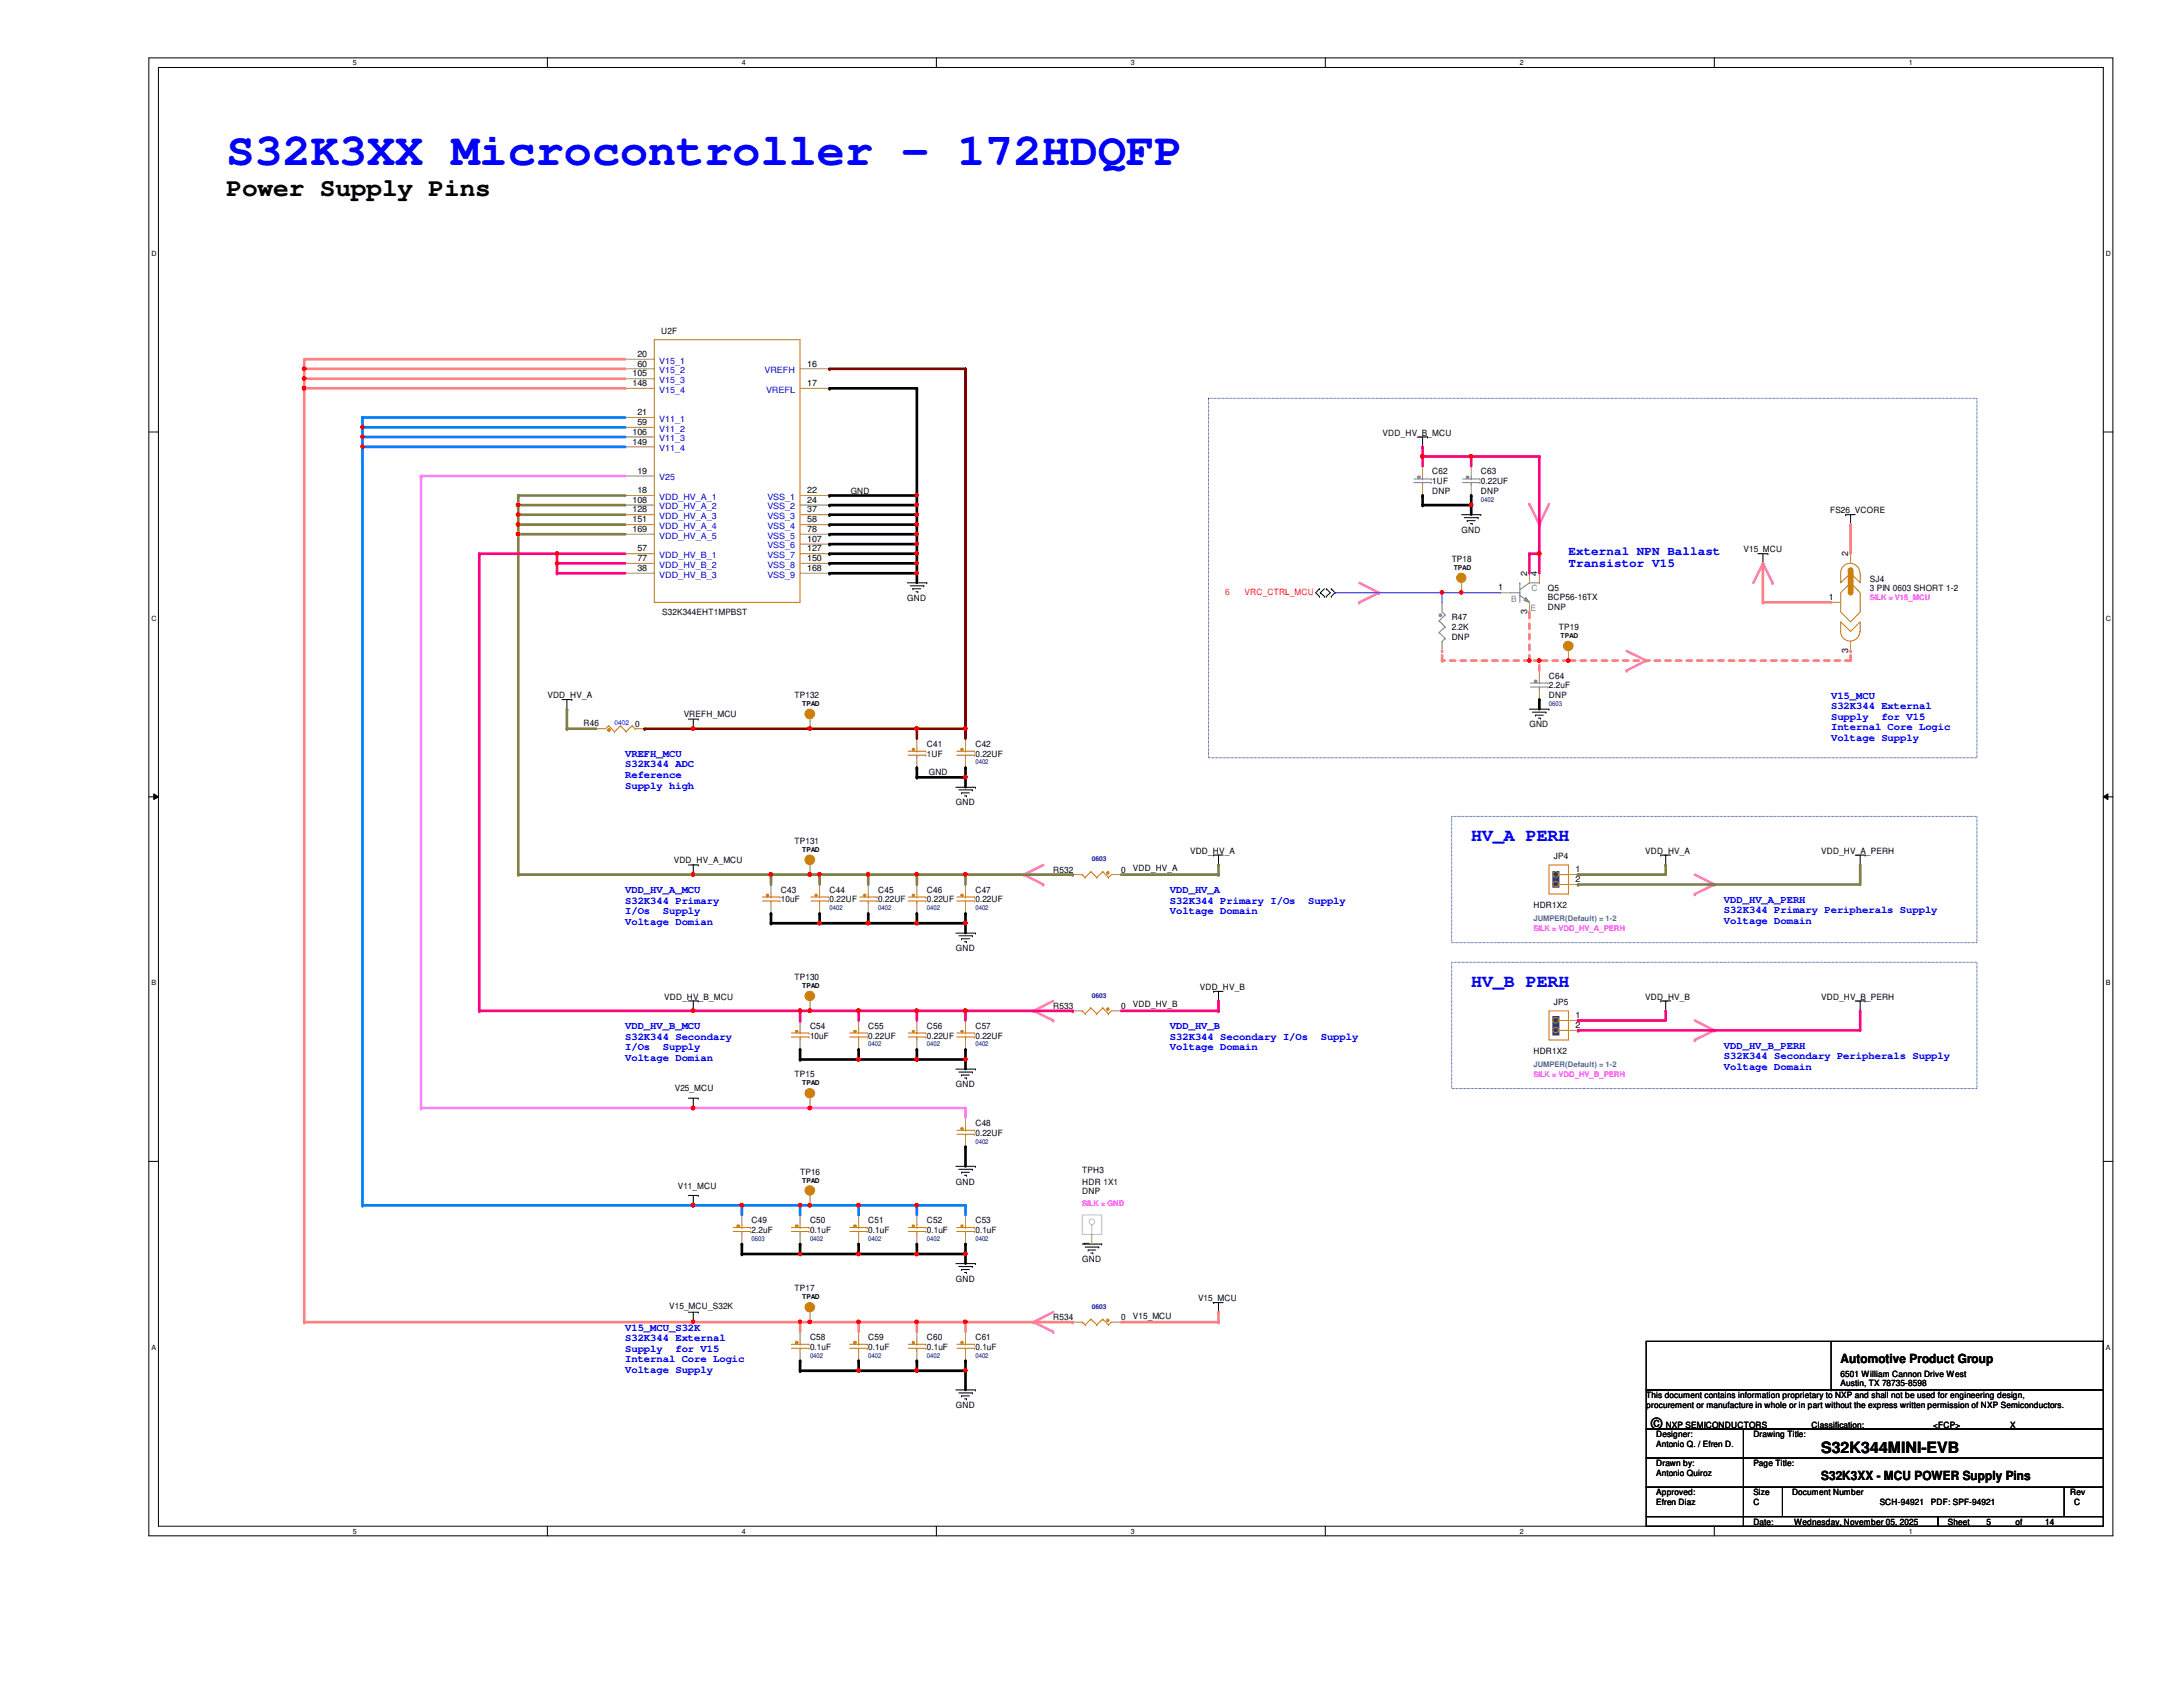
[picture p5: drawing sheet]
<svg xmlns="http://www.w3.org/2000/svg" width="279mm" height="216mm" viewBox="0 0 279 216" stroke-linecap="round" stroke-linejoin="round" font-family="sans-serif">
<defs><g id="words">
<text font-size="6" fill="#00f" x="29" y="21.1">S32K3XX Microcontroller - 172HDQFP</text>
<text font-size="3.3" x="29" y="25.1">Power Supply Pins</text>
<g font-size="2.3" fill="#00f">
<text x="188.3" y="107.6">HV_A PERH</text>
<text x="188.3" y="126.3">HV_B PERH</text>
</g>
<g font-size="2">
<text x="211.3" y="182.8">©</text>
<text x="233.1" y="186">S32K344MINI-EVB</text>
</g>
<g font-size="1.6" fill="#00f">
<text x="200.7" y="71">External NPN Ballast</text>
<text x="200.7" y="72.6">Transistor V15</text>
</g>
<g font-size="1.6">
<text x="235.6" y="174.5">Automotive Product Group</text>
<text x="233.1" y="189.4">S32K3XX - MCU POWER Supply Pins</text>
</g>
<g font-size="1.4" fill="#00f">
<text x="234.4" y="89.4">V15_MCU</text>
<text x="234.4" y="90.8">S32K344 External</text>
<text x="234.4" y="92.1">Supply</text>
<text x="234.4" y="93.5">Internal Core Logic</text>
<text x="234.4" y="94.8">Voltage Supply</text>
<text x="240.8" y="92.1">for V15</text>
<text x="80" y="96.9">VREFH_MCU</text>
<text x="80" y="98.2">S32K344 ADC</text>
<text x="80" y="99.6">Reference</text>
<text x="80" y="100.9">Supply high</text>
<text x="80" y="114.3">VDD_HV_A_MCU</text>
<text x="80" y="115.7">S32K344 Primary</text>
<text x="80" y="117">I/Os</text>
<text x="80" y="118.4">Voltage Domian</text>
<text x="84.8" y="117">Supply</text>
<text x="149.7" y="114.3">VDD_HV_A</text>
<text x="149.7" y="115.7">S32K344 Primary I/Os</text>
<text x="149.7" y="117">Voltage Domain</text>
<text x="167.4" y="115.7">Supply</text>
<text x="220.6" y="115.5">VDD_HV_A_PERH</text>
<text x="220.6" y="116.9">S32K344 Primary Peripherals Supply</text>
<text x="220.6" y="118.2">Voltage Domain</text>
<text x="80" y="131.7">VDD_HV_B_MCU</text>
<text x="149.7" y="131.7">VDD_HV_B</text>
<text x="80" y="133.1">S32K344 Secondary</text>
<text x="80" y="134.4">I/Os</text>
<text x="80" y="135.8">Voltage Domian</text>
<text x="84.8" y="134.4">Supply</text>
<text x="149.7" y="133.1">S32K344 Secondary I/Os</text>
<text x="149.7" y="134.4">Voltage Domain</text>
<text x="169" y="133.1">Supply</text>
<text x="220.6" y="134.2">VDD_HV_B_PERH</text>
<text x="220.6" y="135.6">S32K344 Secondary Peripherals Supply</text>
<text x="220.6" y="136.9">Voltage Domain</text>
<text x="80" y="170.3">V15_MCU_S32K</text>
<text x="80" y="171.7">S32K344 External</text>
<text x="80" y="173">Supply</text>
<text x="86.4" y="173">for V15</text>
<text x="80" y="174.4">Internal Core Logic</text>
<text x="80" y="175.7">Voltage Supply</text>
</g>
<g font-size="1.1">
<text x="81.6" y="45.7">20</text>
<text x="81.6" y="46.9">60</text>
<text x="84.6" y="42.8">U2F</text>
<text x="103.3" y="46.9">16</text>
<text x="80.9" y="48.2">105</text>
<text x="80.9" y="49.4">148</text>
<text x="81.6" y="53.1">21</text>
<text x="103.3" y="49.4">17</text>
<text x="80.9" y="55.6">106</text>
<text x="80.9" y="56.9">149</text>
<text x="81.6" y="54.4">59</text>
<text x="177" y="55.8">VDD_HV_B_MCU</text>
<text x="80.9" y="64.3">108</text>
<text x="80.9" y="65.6">128</text>
<text x="81.6" y="63.1">18</text>
<text x="81.6" y="60.6">19</text>
<text x="103.3" y="63.1">22</text>
<text x="103.3" y="65.6">37</text>
<text x="103.3" y="64.3">24</text>
<text x="108.9" y="63.2">GND</text>
<text x="183.3" y="60.7">C62</text>
<text x="183.3" y="62">1UF</text>
<text x="183.3" y="63.2">DNP</text>
<text x="189.5" y="60.7">C63</text>
<text x="189.5" y="62">0.22UF</text>
<text x="189.5" y="63.2">DNP</text>
<text x="234.2" y="65.7">FS26_VCORE</text>
<text x="80.9" y="66.8">151</text>
<text x="80.9" y="68.1">169</text>
<text x="81.6" y="70.6">57</text>
<text x="81.6" y="71.8">77</text>
<text x="103.3" y="66.8">58</text>
<text x="103.3" y="68.1">78</text>
<text x="103.3" y="69.3">107</text>
<text x="103.3" y="70.6">127</text>
<text x="103.3" y="71.8">150</text>
<text x="185.8" y="71.9">TP18</text>
<text x="187.1" y="68.2">GND</text>
<text x="223.1" y="70.7">V15_MCU</text>
<text x="236.6" y="71.2" transform="rotate(-90 236.6 71.2)">2</text>
<text x="81.6" y="73.1">38</text>
<text x="103.3" y="73.1">168</text>
<text x="116.1" y="76.9">GND</text>
<text x="191.8" y="75.6">1</text>
<text x="195.5" y="73.7" transform="rotate(-90 195.5 73.7)">2</text>
<text x="196.7" y="73.7" transform="rotate(-90 196.7 73.7)">4</text>
<text x="198.1" y="75.6">Q5</text>
<text x="198.1" y="76.8">BCP56-16TX</text>
<text x="234.1" y="76.8">1</text>
<text x="239.3" y="74.4">SJ4</text>
<text x="239.3" y="75.6">3 PIN 0603 SHORT 1-2</text>
<text x="84.8" y="78.7">S32K344EHT1MPBST</text>
<text x="185.8" y="79.4">R47</text>
<text x="185.8" y="80.6">2.2K</text>
<text x="185.8" y="81.9">DNP</text>
<text x="195.5" y="78.6" transform="rotate(-90 195.5 78.6)">3</text>
<text x="198.1" y="78">DNP</text>
<text x="199.5" y="80.6">TP19</text>
<text x="236.6" y="83.6" transform="rotate(-90 236.6 83.6)">3</text>
<text x="70.1" y="89.4">VDD_HV_A</text>
<text x="101.7" y="89.4">TP132</text>
<text x="198.2" y="86.9">C64</text>
<text x="198.2" y="88.1">2.2uF</text>
<text x="198.2" y="89.4">DNP</text>
<text x="74.7" y="93">R46</text>
<text x="81.3" y="93.1">0</text>
<text x="87.5" y="91.8">VREFH_MCU</text>
<text x="118.6" y="95.6">C41</text>
<text x="124.8" y="95.6">C42</text>
<text x="195.7" y="93.1">GND</text>
<text x="118.6" y="96.8">1UF</text>
<text x="118.9" y="99.2">GND</text>
<text x="124.8" y="96.8">0.22UF</text>
<text x="122.3" y="103">GND</text>
<text x="86.2" y="110.5">VDD_HV_A_MCU</text>
<text x="101.7" y="108">TP131</text>
<text x="134.8" y="111.8">R532</text>
<text x="143.5" y="111.8">0</text>
<text x="145" y="111.5">VDD_HV_A</text>
<text x="152.3" y="109.3">VDD_HV_A</text>
<text x="198.9" y="109.9">JP4</text>
<text x="201.6" y="111.6">1</text>
<text x="201.6" y="112.9">2</text>
<text x="210.6" y="109.3">VDD_HV_A</text>
<text x="233.1" y="109.3">VDD_HV_A_PERH</text>
<text x="99.9" y="114.3">C43</text>
<text x="99.9" y="115.5">10uF</text>
<text x="106.2" y="114.3">C44</text>
<text x="106.2" y="115.5">0.22UF</text>
<text x="112.4" y="114.3">C45</text>
<text x="112.4" y="115.5">0.22UF</text>
<text x="118.6" y="114.3">C46</text>
<text x="118.6" y="115.5">0.22UF</text>
<text x="124.8" y="114.3">C47</text>
<text x="124.8" y="115.5">0.22UF</text>
<text x="196.3" y="116.2">HDR1X2</text>
<text x="101.7" y="125.4">TP130</text>
<text x="122.3" y="121.7">GND</text>
<text x="85" y="127.9">VDD_HV_B_MCU</text>
<text x="103.7" y="131.7">C54</text>
<text x="111.1" y="131.7">C55</text>
<text x="118.6" y="131.7">C56</text>
<text x="124.8" y="131.7">C57</text>
<text x="134.8" y="129.2">R533</text>
<text x="143.5" y="129.2">0</text>
<text x="145" y="128.9">VDD_HV_B</text>
<text x="153.6" y="126.7">VDD_HV_B</text>
<text x="198.9" y="128.6">JP5</text>
<text x="201.6" y="130.3">1</text>
<text x="201.6" y="131.6">2</text>
<text x="210.6" y="127.9">VDD_HV_B</text>
<text x="233.1" y="127.9">VDD_HV_B_PERH</text>
<text x="101.7" y="137.9">TP15</text>
<text x="103.7" y="132.9">10uF</text>
<text x="111.1" y="132.9">0.22UF</text>
<text x="118.6" y="132.9">0.22UF</text>
<text x="124.8" y="132.9">0.22UF</text>
<text x="196.3" y="134.9">HDR1X2</text>
<text x="86.4" y="139.6">V25_MCU</text>
<text x="122.3" y="139.1">GND</text>
<text x="124.8" y="144.1">C48</text>
<text x="124.8" y="145.4">0.22UF</text>
<text x="86.7" y="152.2">V11_MCU</text>
<text x="102.4" y="150.3">TP16</text>
<text x="122.3" y="151.6">GND</text>
<text x="138.5" y="150.1">TPH3</text>
<text x="138.5" y="151.6">HDR 1X1</text>
<text x="138.5" y="152.8">DNP</text>
<text x="96.2" y="156.5">C49</text>
<text x="96.2" y="157.8">2.2uF</text>
<text x="103.7" y="156.5">C50</text>
<text x="103.7" y="157.8">0.1uF</text>
<text x="111.1" y="156.5">C51</text>
<text x="111.1" y="157.8">0.1uF</text>
<text x="118.6" y="156.5">C52</text>
<text x="118.6" y="157.8">0.1uF</text>
<text x="124.8" y="156.5">C53</text>
<text x="124.8" y="157.8">0.1uF</text>
<text x="138.5" y="161.5">GND</text>
<text x="139.4" y="159.5" transform="rotate(-90 139.4 159.5)">1</text>
<text x="85.6" y="167.5">V15_MCU_S32K</text>
<text x="101.7" y="165.3">TP17</text>
<text x="122.3" y="164">GND</text>
<text x="153.3" y="166.5">V15_MCU</text>
<text x="103.7" y="171.5">C58</text>
<text x="103.7" y="172.7">0.1uF</text>
<text x="111.1" y="171.5">C59</text>
<text x="111.1" y="172.7">0.1uF</text>
<text x="118.6" y="171.5">C60</text>
<text x="118.6" y="172.7">0.1uF</text>
<text x="124.8" y="171.5">C61</text>
<text x="124.8" y="172.7">0.1uF</text>
<text x="134.8" y="169">R534</text>
<text x="143.5" y="169">0</text>
<text x="145" y="168.7">V15_MCU</text>
<text x="210.7" y="178.9">This document contains information proprietary to NXP and shall not be used for engineering design,</text>
<text x="235.6" y="176.2">6501 William Cannon Drive West</text>
<text x="235.6" y="177.4">Austin, TX 78735-8598</text>
<text x="122.3" y="180.2">GND</text>
<text x="210.7" y="180.2">procurement or manufacture in whole or in part without the express written permission of NXP Semiconductors.</text>
<text x="212" y="183.9">Designer:</text>
<text x="212" y="185.2">Antonio Q. / Efren D.</text>
<text x="213.2" y="182.7">NXP SEMICONDUCTORS</text>
<text x="224.4" y="183.9">Drawing Title:</text>
<text x="231.9" y="182.7">Classification:</text>
<text x="247.4" y="182.7">&lt;FCP&gt;</text>
<text x="257.3" y="182.7">X</text>
<text x="264.2" y="182.7">____</text>
<text x="212" y="187.7">Drawn by:</text>
<text x="212" y="191.4">Approved:</text>
<text x="212" y="188.9">Antonio Quiroz</text>
<text x="224.4" y="187.7">Page Title:</text>
<text x="224.4" y="191.4">Size</text>
<text x="229.4" y="191.4">Document Number</text>
<text x="265" y="191.4">Rev</text>
<text x="212" y="192.7">Efren Diaz</text>
<text x="224.4" y="195.2">Date:</text>
<text x="224.4" y="192.7">C</text>
<text x="229.6" y="195.2">Wednesday, November 05, 2025</text>
<text x="240.6" y="192.7">SCH-94921</text>
<text x="247.1" y="192.7">PDF: SPF-94921</text>
<text x="249.3" y="195.2">Sheet</text>
<text x="254.3" y="195.2">5</text>
<text x="258" y="195.2">of</text>
<text x="261.7" y="195.2">14</text>
<text x="265.5" y="192.7">C</text>
</g>
<g font-size="1.1" fill="#00c">
<text x="84.4" y="46.5">V15_1</text>
<text x="84.4" y="47.8">V15_2</text>
<text x="97.8" y="47.8">VREFH</text>
<text x="84.4" y="54">V11_1</text>
<text x="84.4" y="49">V15_3</text>
<text x="84.4" y="50.2">V15_4</text>
<text x="98" y="50.2">VREFL</text>
<text x="84.4" y="55.2">V11_2</text>
<text x="84.4" y="56.5">V11_3</text>
<text x="84.4" y="57.7">V11_4</text>
<text x="84.4" y="64">VDD_HV_A_1</text>
<text x="84.4" y="61.5">V25</text>
<text x="84.4" y="65.2">VDD_HV_A_2</text>
<text x="98.2" y="64">VSS_1</text>
<text x="98.2" y="65.2">VSS_2</text>
<text x="84.4" y="71.4">VDD_HV_B_1</text>
<text x="84.4" y="66.4">VDD_HV_A_3</text>
<text x="84.4" y="67.7">VDD_HV_A_4</text>
<text x="84.4" y="68.9">VDD_HV_A_5</text>
<text x="98.2" y="66.4">VSS_3</text>
<text x="98.2" y="67.7">VSS_4</text>
<text x="98.2" y="68.9">VSS_5</text>
<text x="98.2" y="70.2">VSS_6</text>
<text x="98.2" y="71.4">VSS_7</text>
<text x="84.4" y="73.9">VDD_HV_B_3</text>
<text x="84.4" y="72.6">VDD_HV_B_2</text>
<text x="98.2" y="72.6">VSS_8</text>
<text x="98.2" y="73.9">VSS_9</text>
</g>
<g font-size="1.1" fill="#f00">
<text x="156.8" y="76.2">6</text>
<text x="159.3" y="76.2">VRC_CTRL_MCU</text>
</g>
<g font-size="1.1" fill="#808080">
<text x="193.4" y="77">B</text>
<text x="196" y="75.6">C</text>
<text x="195.9" y="78.1">E</text>
</g>
<g font-size="1" fill="#f0f">
<text x="239.3" y="76.8">SILK = V15_MCU</text>
<text x="196.3" y="119.2">SILK = VDD_HV_A_PERH</text>
<text x="196.3" y="137.9">SILK = VDD_HV_B_PERH</text>
<text x="138.5" y="154.3">SILK = GND</text>
</g>
<g font-size="1" fill="#408080">
<text x="196.3" y="117.9">JUMPER(Default) = 1-2</text>
<text x="196.3" y="136.5">JUMPER(Default) = 1-2</text>
</g>
<g font-size=".9">
<text x="45.2" y="8.3">5</text>
<text x="95" y="8.3">4</text>
<text x="144.7" y="8.3">3</text>
<text x="194.5" y="8.3">2</text>
<text x="244.3" y="8.3">1</text>
<text x="19.4" y="32.8">D</text>
<text x="269.5" y="32.8">D</text>
<text x="19.4" y="79.4">C</text>
<text x="269.5" y="79.4">C</text>
<text x="19.4" y="126.1">B</text>
<text x="269.5" y="126.1">B</text>
<text x="19.4" y="172.8">A</text>
<text x="269.5" y="172.8">A</text>
<text x="45.2" y="196.3">5</text>
<text x="95" y="196.3">4</text>
<text x="144.7" y="196.3">3</text>
<text x="194.5" y="196.3">2</text>
<text x="244.3" y="196.3">1</text>
</g>
<g font-size=".8" fill="#000080">
<text x="189.5" y="64.2">0402</text>
<text x="198.2" y="90.3">0603</text>
<text x="124.8" y="97.8">0402</text>
<text x="106.2" y="116.5">0402</text>
<text x="112.4" y="116.5">0402</text>
<text x="118.6" y="116.5">0402</text>
<text x="124.8" y="116.5">0402</text>
<text x="111.1" y="133.9">0402</text>
<text x="118.6" y="133.9">0402</text>
<text x="124.8" y="133.9">0402</text>
<text x="124.8" y="146.3">0402</text>
<text x="96.2" y="158.8">0603</text>
<text x="103.7" y="158.8">0402</text>
<text x="111.1" y="158.8">0402</text>
<text x="118.6" y="158.8">0402</text>
<text x="124.8" y="158.8">0402</text>
<text x="103.7" y="173.7">0402</text>
<text x="111.1" y="173.7">0402</text>
<text x="118.6" y="173.7">0402</text>
<text x="124.8" y="173.7">0402</text>
</g>
<g font-size=".8">
<text x="186.1" y="72.9">TPAD</text>
<text x="199.7" y="81.6">TPAD</text>
<text x="102.7" y="90.3">TPAD</text>
<text x="102.7" y="109">TPAD</text>
<text x="102.7" y="126.4">TPAD</text>
<text x="102.7" y="138.9">TPAD</text>
<text x="102.7" y="151.3">TPAD</text>
<text x="102.7" y="166.2">TPAD</text>
</g>
<text font-size=".8" fill="#00f" x="78.7" y="92.8">0402</text>
<g font-size=".8" fill="#0000a0">
<text x="139.7" y="110.2">0603</text>
<text x="139.7" y="127.7">0603</text>
<text x="139.7" y="167.5">0603</text>
</g>
</g></defs>
<path d="M19.1 7.4h251.3v189.2h-251.3zM20.3 8.6h248.9v186.7h-248.9z" fill="none" stroke="#000" stroke-width=".13"/>
<g fill="#fff">
<path d="M45.2 7.5h.5v1.1h-.5z"/>
<path d="M45.2 195.5h.5v1h-.5z"/>
</g>
<path d="M70.1 7.4v1.2M70.1 195.3v1.3" fill="none" stroke="#000" stroke-width=".13"/>
<g fill="#fff">
<path d="M95 7.5h.5v1.1h-.5z"/>
<path d="M95 195.5h.5v1h-.5z"/>
</g>
<path d="M119.8 7.4v1.2M119.8 195.3v1.3" fill="none" stroke="#000" stroke-width=".13"/>
<g fill="#fff">
<path d="M144.7 7.5h.5v1.1h-.5z"/>
<path d="M144.7 195.5h.5v1h-.5z"/>
</g>
<path d="M169.6 7.4v1.2M169.6 195.3v1.3" fill="none" stroke="#000" stroke-width=".13"/>
<g fill="#fff">
<path d="M194.5 7.5h.5v1.1h-.5z"/>
<path d="M194.5 195.5h.5v1h-.5z"/>
</g>
<path d="M219.4 7.4v1.2M219.4 195.3v1.3" fill="none" stroke="#000" stroke-width=".13"/>
<g fill="#fff">
<path d="M244.3 7.5h.5v1.1h-.5z"/>
<path d="M244.3 195.5h.5v1h-.5z"/>
<path d="M19.4 32h.6v1h-.6z"/>
<path d="M269.5 32h.7v1h-.7z"/>
<path d="M19.4 78.6h.6v1h-.6z"/>
<path d="M269.5 78.6h.7v1h-.7z"/>
</g>
<path d="M19.1 55.3h1.2M269.2 55.3h1.2" fill="none" stroke="#000" stroke-width=".13"/>
<g fill="#fff">
<path d="M19.4 125.3h.6v1h-.6z"/>
<path d="M269.5 125.3h.6v1h-.6z"/>
</g>
<path d="M19.1 102h1.2M19.7 101.6l.6 .4-.6 .3zM269.2 102l.6-.4v.7zM269.2 102h1.2" fill="none" stroke="#000" stroke-width=".13"/>
<path d="M19.7 101.6l.6 .4-.6 .3zM269.2 102l.6-.4v.7z" fill="#000"/>
<g fill="#fff">
<path d="M19.4 172h.5v1h-.5z"/>
<path d="M269.5 172h.6v1h-.6z"/>
</g>
<path d="M19.1 148.6h1.2M269.2 148.6h1.2" fill="none" stroke="#000" stroke-width=".13"/>
<path d="M154.7 51h98.3v46h-98.3zM185.8 104.5h67.2v16.1h-67.2zM185.8 123.1h67.2v16.2h-67.2z" fill="none" stroke="#004080" stroke-width=".13"/>
<path d="M198.2 64.5l-1.2 2.6" fill="none" stroke="#ff80c0" stroke-width=".34"/>
<circle cx="197" cy="67.1" r=".17" fill="#ff80c0"/>
<path d="M195.7 64.5l1.3 2.6" fill="none" stroke="#ff80c0" stroke-width=".34"/>
<circle cx="195.7" cy="64.5" r=".17" fill="#ff80c0"/>
<path d="M225.6 72.1l-1.2 2.5" fill="none" stroke="#ff80c0" stroke-width=".34"/>
<circle cx="225.6" cy="72.1" r=".17" fill="#ff80c0"/>
<path d="M174 74.6l2.5 1.3" fill="none" stroke="#ff80c0" stroke-width=".34"/>
<circle cx="176.5" cy="75.9" r=".17" fill="#ff80c0"/>
<path d="M225.6 72.1l1.3 2.5" fill="none" stroke="#ff80c0" stroke-width=".34"/>
<circle cx="226.9" cy="74.6" r=".17" fill="#ff80c0"/>
<path d="M176.5 75.9l-2.5 1.2" fill="none" stroke="#ff80c0" stroke-width=".34"/>
<circle cx="174" cy="77.1" r=".17" fill="#ff80c0"/>
<path d="M208.2 83.3l2.5 1.2" fill="none" stroke="#ff80c0" stroke-width=".34"/>
<circle cx="210.7" cy="84.5" r=".17" fill="#ff80c0"/>
<path d="M210.7 84.5l-2.5 1.3" fill="none" stroke="#ff80c0" stroke-width=".34"/>
<circle cx="208.2" cy="85.8" r=".17" fill="#ff80c0"/>
<path d="M198.8 111.5h.7v2h-.7z" fill-rule="evenodd" fill="#004080"/>
<path d="M198.8 111.5h.7v2h-.7z" fill="none" stroke="#004080" stroke-width=".13"/>
<path d="M198.8 130.1h.7v2.4h-.7z" fill-rule="evenodd" fill="#004080"/>
<path d="M198.8 130.1h.7v2.4h-.7z" fill="none" stroke="#004080" stroke-width=".13"/>
<path d="M133.5 110.7l-2.4 1.2" fill="none" stroke="#ff80c0" stroke-width=".34"/>
<circle cx="131.1" cy="111.9" r=".17" fill="#ff80c0"/>
<path d="M216.9 111.9l2.5 1.3" fill="none" stroke="#ff80c0" stroke-width=".34"/>
<circle cx="219.4" cy="113.2" r=".17" fill="#ff80c0"/>
<path d="M131.1 111.9l2.4 1.3" fill="none" stroke="#ff80c0" stroke-width=".34"/>
<circle cx="133.5" cy="113.2" r=".17" fill="#ff80c0"/>
<path d="M219.4 113.2l-2.5 1.2" fill="none" stroke="#ff80c0" stroke-width=".34"/>
<circle cx="216.9" cy="114.4" r=".17" fill="#ff80c0"/>
<path d="M134.8 128.1l-2.5 1.3" fill="none" stroke="#ff80c0" stroke-width=".34"/>
<circle cx="132.3" cy="129.4" r=".17" fill="#ff80c0"/>
<path d="M132.3 129.4l2.5 1.2" fill="none" stroke="#ff80c0" stroke-width=".34"/>
<circle cx="134.8" cy="130.6" r=".17" fill="#ff80c0"/>
<path d="M216.9 130.6l2.5 1.3" fill="none" stroke="#ff80c0" stroke-width=".34"/>
<circle cx="219.4" cy="131.9" r=".17" fill="#ff80c0"/>
<path d="M219.4 131.9l-2.5 1.2" fill="none" stroke="#ff80c0" stroke-width=".34"/>
<circle cx="216.9" cy="133.1" r=".17" fill="#ff80c0"/>
<path d="M134.8 167.9l-2.5 1.3" fill="none" stroke="#ff80c0" stroke-width=".34"/>
<circle cx="132.3" cy="169.2" r=".17" fill="#ff80c0"/>
<path d="M132.3 169.2l2.5 1.2" fill="none" stroke="#ff80c0" stroke-width=".34"/>
<circle cx="134.8" cy="170.4" r=".17" fill="#ff80c0"/>
<g fill="none" stroke="#000" stroke-width=".13">
<path d="M181.4 55.9h1.3M182.1 57.2h.1M182.1 55.9v1.3M182.7 55.9h.1M116.1 74.6h2.5M116.5 75h1.7M116.8 75.4h.1M116.8 75.4h1.1M117.2 75.7h.3M117.5 75.7h.1M118.2 75h.1M118.6 74.6h.1"/>
<path d="M168.9 75.4h.1M168.9 76.3h.1M168.9 75.4l-.5 .5 .5 .4M169 75.9h.1M169 75.9l.5 .4M169.5 76.3h.1M169.5 75.4l-.5 .5M169.8 76.3h.1M169.8 75.4h.1M169.8 75.4l.5 .5-.5 .4M170.4 76.3h.1M170.4 75.4h.1"/>
<path d="M170.4 75.4l.5 .5-.5 .4M187.1 65.9h2.4M187.4 66.3h1.8M187.8 66.6h.1M187.8 66.6h1M188.2 67h.2M188.4 67h.1M189.2 66.3h.1M189.5 65.9h.1M225 70.9h1.3M225.6 72.1h.1M225.6 70.9v1.2"/>
<path d="M226.3 70.9h.1M236.2 65.9h.1M236.2 65.9h1.2M236.9 67.1h.1M236.9 65.9v1.2M71.9 89.5h1.3M72.6 90.8h.1M72.6 89.5v1.3M73.2 89.5h.1M88.1 92h1.3M88.7 93.3h.1M88.7 92v1.3"/>
<path d="M89.4 92h.1M195.7 90.8h2.5M196.1 91.1h1.8M196.5 91.5h.1M196.5 91.5h1M196.9 91.9h.2M197.1 91.9h.1M197.9 91.1h.1M198.2 90.8h.1M88.1 110.7h1.3M88.7 111.9h.1M88.7 110.7v1.2"/>
<path d="M89.4 110.7h.1M122.3 100.8h2.5M122.3 119.4h2.5M122.7 101.1h1.8M122.7 119.8h1.8M123.1 101.5h.1M123.1 101.5h1M123.4 101.9h.3M123.7 101.9h.1M124.5 101.1h.1M124.5 119.8h.1M124.8 100.8h.1"/>
<path d="M124.8 119.4h.1M155.3 109.4h.1M155.3 109.4h1.2M156 110.7h.1M156 109.4v1.3M212.6 109.4h.1M212.6 109.4h1.2M213.2 110.7h.1M213.2 109.4v1.3M237.4 109.4h1.3M238.1 110.7h.1M238.1 109.4v1.3"/>
<path d="M238.7 109.4h.1M88.1 128.1h1.3M88.7 129.4h.1M88.7 128.1v1.3M89.4 128.1h.1M122.3 136.8h2.5M122.7 137.2h1.8M123.1 120.1h.1M123.1 137.6h.1M123.1 120.1h1M123.1 137.6h1M123.4 120.5h.3"/>
<path d="M123.4 138h.3M123.7 120.5h.1M123.7 138h.1M124.5 137.2h.1M124.8 136.8h.1M155.3 126.9h.1M155.3 126.9h1.2M156 128.1h.1M156 126.9v1.2M212.6 128.1h.1M212.6 128.1h1.2M213.2 129.4h.1"/>
<path d="M213.2 128.1v1.3M237.4 128.1h1.3M238.1 129.4h.1M238.1 128.1v1.3M238.7 128.1h.1M88.1 140.5h1.3M88.1 153h1.3M88.7 141.8h.1M88.7 154.3h.1M88.7 140.5v1.3M88.7 153v1.3M89.4 140.5h.1"/>
<path d="M89.4 153h.1M122.3 149.3h2.5M122.7 149.6h1.8M123.1 150h.1M123.1 150h1M123.4 150.4h.3M123.7 150.4h.1M124.5 149.6h.1M124.8 149.3h.1M138.5 159.2h2.5M138.9 159.6h1.7M139.3 160h.1"/>
<path d="M139.3 160h1M140.6 159.6h.1M141 159.2h.1M88.1 167.9h1.3M88.7 169.2h.1M88.7 167.9v1.3M89.4 167.9h.1M122.3 161.7h2.5M122.3 177.9h2.5M122.7 162.1h1.8M122.7 178.3h1.8M123.1 162.5h.1"/>
<path d="M123.1 178.6h.1M123.1 162.5h1M123.1 178.6h1M123.4 162.9h.3M123.4 179h.3M123.7 162.9h.1M123.7 179h.1M124.5 162.1h.1M124.5 178.3h.1M124.8 161.7h.1M124.8 177.9h.1M139.6 160.4h.3"/>
<path d="M139.9 160.4h.1M155.3 166.7h.1M155.3 166.7h1.2M156 167.9h.1M156 166.7v1.2M210.7 177.9h58.5v5h-58.5zM210.7 171.7h58.5v6.2h-58.5zM234.4 177.9h.1M234.4 171.7v6.2M210.7 182.9h12.4v3.7h-12.4zM210.7 186.6h12.4v3.7h-12.4zM210.7 190.3h12.4v3.8h-12.4z"/>
<path d="M210.7 194.1h12.4v1.2h-12.4zM223.1 182.9h46.1v3.7h-46.1zM223.1 186.6h46.1v3.7h-46.1zM223.1 190.3h5v3.8h-5zM223.1 194.1h24.9v1.2h-24.9zM228.1 190.3h36.1v3.8h-36.1zM248 194.1h21.2v1.2h-21.2zM264.2 190.3h5v3.8h-5z"/>
</g>
<path d="M122.5 172.6h2.2M122.5 172h2.2M123.6 172.6h.1M123.6 172.6v.3M124.7 172.6h.1M124.7 172h.1" fill="none" stroke="#cc8006" stroke-width=".13"/>
<path d="M123 171.7h.2v.2h-.2z" fill-rule="evenodd" fill="#cc8006"/>
<path d="M97.6 115.3h2.2M97.6 114.8h2.2M98.7 115.3h.1M98.7 115.3v.4M99.8 115.3h.1M99.8 114.8h.1M123 171.7h.2v.2h-.2zM123.6 172h.1M123.6 171.7v.3" fill="none" stroke="#cc8006" stroke-width=".13"/>
<path d="M123.6 170.4h.1M123.6 174.2h.1M123.6 170.4v1.3M123.6 172.9v1.3" fill="none" stroke="#a84" stroke-width=".13"/>
<path d="M98.1 114.5h.2v.2h-.2z" fill-rule="evenodd" fill="#cc8006"/>
<path d="M235.6 75.9l1.3-1.3 1.2 1.3v2.4l-1.2 1.3-1.3-1.3zM238 73.3a1.23 1.23 0 0 0-1.2-1.2 1.23 1.23 0 0 0-1.2 1.3v1.2l1.3-1.2 1.2 1.2v-1.2M238 80.8a1.23 1.23 0 0 1-1.2 1.2 1.23 1.23 0 0 1-1.2-1.2v-1.2l1.3 1.2 1.2-1.2v1.2M98.1 114.5h.2v.2h-.2zM98.7 114.8h.1M98.7 114.4v.4" fill="none" stroke="#cc8006" stroke-width=".13"/>
<path d="M98.7 113.2h.1M98.7 116.9h.1M98.7 113.2v1.2M98.7 115.7v1.2" fill="none" stroke="#a84" stroke-width=".13"/>
<path d="M236.9 73v2.9" fill="none" stroke="#cc8006" stroke-width=".72"/>
<circle cx="236.9" cy="73" r=".36" fill="#cc8006"/>
<path d="M234.4 77.1h.1M234.4 77.1h1.2M236.9 70.9h.1M236.9 70.9v1.2M236.9 83.3h.1M236.9 82.1v1.2" fill="none" stroke="#a84" stroke-width=".13"/>
<path d="M195.9 87.9h2.2M195.9 87.4h2.2M197 87.9h.1M197 87.9v.4M198.1 87.9h.1M198.1 87.4h.1" fill="none" stroke="#808080" stroke-width=".13"/>
<path d="M196.4 87.1h.3v.2h-.3z" fill-rule="evenodd" fill="#808080"/>
<path d="M196.4 87.1h.3v.2h-.3zM197 87.4h.1M197 87v.4" fill="none" stroke="#808080" stroke-width=".13"/>
<path d="M197 85.8h.1M197 89.5h.1M197 85.8v1.2M197 88.3v1.2" fill="none" stroke="#a84" stroke-width=".13"/>
<path d="M122.5 132.7h2.2M122.5 132.2h2.2M123.6 132.7h.1M123.6 132.7v.4M124.7 132.7h.1M124.7 132.2h.1" fill="none" stroke="#cc8006" stroke-width=".13"/>
<path d="M123 131.9h.2v.2h-.2z" fill-rule="evenodd" fill="#cc8006"/>
<g fill="none" stroke="#cc8006" stroke-width=".13">
<path d="M138.5 111.9h.1M138.5 111.9l.4 .4M138.9 112.3h.1M139.6 111.5h.1M139.6 111.5l.8 .8M139.6 111.5l-.7 .8M140.4 112.3h.1M141.1 111.5h.1M141.1 111.5l.8 .8M141.1 111.5l-.7 .8M141.9 112.3h.1M142.2 111.9l-.3 .4"/>
<path d="M123 131.9h.2v.2h-.2zM123.6 132.2h.1M123.6 131.9v.3"/>
</g>
<path d="M123.6 130.6h.1M123.6 134.3h.1M123.6 130.6v1.3M123.6 133.1v1.2" fill="none" stroke="#a84" stroke-width=".13"/>
<path d="M141.7 111.6h.2v.2h-.2z" fill-rule="evenodd" fill="#cc8006"/>
<path d="M103.8 115.3h2.2M103.8 114.8h2.2M104.9 115.3h.1M104.9 115.3v.4M106 115.3h.1M106 114.8h.1M141.7 111.6h.2v.2h-.2z" fill="none" stroke="#cc8006" stroke-width=".13"/>
<path d="M137.3 111.9h.1M137.3 111.9h1.2M142.2 111.9h1.3M143.5 111.9h.1" fill="none" stroke="#a84" stroke-width=".13"/>
<path d="M104.3 114.5h.3v.2h-.3z" fill-rule="evenodd" fill="#cc8006"/>
<g fill="none" stroke="#cc8006" stroke-width=".13">
<path d="M104.3 114.5h.3v.2h-.3zM104.9 114.8h.1M104.9 114.4v.4M138.5 129.4h.1M138.5 129.4l.4 .4M138.9 129.8h.1M139.6 129h.1M139.6 129l.8 .8M139.6 129l-.7 .8M140.4 129.8h.1M141.1 129h.1M141.1 129l.8 .8"/>
<path d="M141.1 129l-.7 .8M141.9 129.8h.1M142.2 129.4l-.3 .4"/>
</g>
<path d="M104.9 113.2h.1M104.9 116.9h.1M104.9 113.2v1.2M104.9 115.7v1.2" fill="none" stroke="#a84" stroke-width=".13"/>
<path d="M141.7 129h.2v.3h-.2z" fill-rule="evenodd" fill="#cc8006"/>
<path d="M141.7 129h.2v.3h-.2z" fill="none" stroke="#cc8006" stroke-width=".13"/>
<path d="M137.3 129.4h.1M137.3 129.4h1.2M142.2 129.4h1.3M143.5 129.4h.1" fill="none" stroke="#a84" stroke-width=".13"/>
<circle cx="103.7" cy="167.3" r=".61" fill="#cc8006"/>
<circle cx="103.7" cy="167.3" r=".61" fill="none" stroke="#cc8006" stroke-width=".13"/>
<path d="M103.7 169.2h.1M103.7 167.9v1.3" fill="none" stroke="#a84" stroke-width=".13"/>
<circle cx="187" cy="74" r=".59" fill="#cc8006"/>
<circle cx="187" cy="74" r=".59" fill="none" stroke="#cc8006" stroke-width=".13"/>
<path d="M187.1 75.9h.1M187.1 74.6v1.3" fill="none" stroke="#a84" stroke-width=".13"/>
<circle cx="103.7" cy="127.5" r=".61" fill="#cc8006"/>
<g fill="none" stroke="#cc8006" stroke-width=".13">
<path d="M83.7 43.5h18.7v33.6h-18.7zM110 115.3h2.3M110 114.8h2.3M111.1 115.3h.1M111.1 115.3v.4M112.3 115.3h.1M112.3 114.8h.1"/>
<circle cx="103.7" cy="127.5" r=".61"/>
</g>
<g fill="none" stroke="#a84" stroke-width=".13">
<path d="M80 46h.1M80 53.4h.1M80 54.7h.1M80 47.2h.1M80 48.5h.1M80 55.9h.1M80 49.7h.1M80 57.2h.1M80 47.2h3.7M80 49.7h3.7M80 46h3.7M80 53.4h3.7"/>
<path d="M80 54.7h3.7M80 48.5h3.7M80 55.9h3.7M80 57.2h3.7M102.4 47.2h3.8M102.4 49.7h3.8M106.2 47.2h.1M106.2 49.7h.1M80 63.4h.1M80 60.9h.1M80 73.4h.1M80 70.9h.1"/>
<path d="M80 72.1h.1M80 64.6h.1M80 65.9h.1M80 67.1h.1M80 68.4h.1M80 63.4h3.7M80 60.9h3.7M80 65.9h3.7M80 73.4h3.7M80 70.9h3.7M80 67.1h3.7M80 72.1h3.7"/>
<path d="M80 68.4h3.7M80 64.6h3.7M102.4 63.4h3.8M102.4 65.9h3.8M102.4 73.4h3.8M102.4 70.9h3.8M102.4 67.1h3.8M102.4 72.1h3.8M102.4 68.4h3.8M102.4 69.6h3.8M102.4 64.6h3.8M106.2 63.4h.1"/>
<path d="M106.2 65.9h.1M106.2 67.1h.1M106.2 68.4h.1M106.2 69.6h.1M106.2 70.9h.1M106.2 72.1h.1M106.2 73.4h.1M106.2 64.6h.1M103.7 129.4h.1M103.7 128.1v1.3"/>
</g>
<path d="M110.6 114.5h.2v.2h-.2z" fill-rule="evenodd" fill="#cc8006"/>
<path d="M110.6 114.5h.2v.2h-.2zM111.1 114.8h.1M111.1 114.4v.4M116.2 115.3h2.3M116.2 114.8h2.3M117.3 115.3h.1M117.3 115.3v.4M118.5 115.3h.1M118.5 114.8h.1" fill="none" stroke="#cc8006" stroke-width=".13"/>
<path d="M111.1 113.2h.1M111.1 116.9h.1M111.1 113.2v1.2M111.1 115.7v1.2M139.7 159.2h.1M139.7 158v1.2" fill="none" stroke="#a84" stroke-width=".13"/>
<g fill="none" stroke="#c0c0c0" stroke-width=".13">
<path d="M138.5 155.5h2.5v2.5h-2.5zM139.7 156.8h.1M139.7 156.8v1.2"/>
<circle cx="139.7" cy="156.4" r=".35"/>
</g>
<path d="M116.8 114.5h.2v.2h-.2z" fill-rule="evenodd" fill="#cc8006"/>
<path d="M116.8 114.5h.2v.2h-.2zM117.3 114.8h.1M117.3 114.4v.4M93.9 157.6h2.2M93.9 157.1h2.2M95 157.6h.1M95 157.6v.4M96.1 157.6h.1M96.1 157.1h.1" fill="none" stroke="#cc8006" stroke-width=".13"/>
<path d="M117.3 113.2h.1M117.3 116.9h.1M117.3 113.2v1.2M117.3 115.7v1.2" fill="none" stroke="#a84" stroke-width=".13"/>
<path d="M94.4 156.8h.2v.2h-.2z" fill-rule="evenodd" fill="#cc8006"/>
<g fill="none" stroke="#cc8006" stroke-width=".13">
<path d="M77.9 92.9h.1M77.9 92.9l-.4 .4M77.9 92.9l.8 .7M78.7 93.6h.1M79.4 92.9h.1M79.4 92.9l-.7 .7M79.4 92.9l.7 .7M80.1 93.6h.1M80.9 92.9h.1M80.9 92.9l-.8 .7M80.9 92.9l.4 .4M81.3 93.3h.1"/>
<path d="M94.4 156.8h.2v.2h-.2zM95 157.1h.1M95 156.8v.3"/>
</g>
<path d="M95 155.5h.1M95 159.2h.1M95 155.5v1.3M95 158v1.2" fill="none" stroke="#a84" stroke-width=".13"/>
<path d="M77.8 93.3h.3v.2h-.3z" fill-rule="evenodd" fill="#cc8006"/>
<path d="M77.8 93.3h.3v.2h-.3z" fill="none" stroke="#cc8006" stroke-width=".13"/>
<path d="M76.3 93.3h.1M76.3 93.3h1.2M81.3 93.3h1.2M82.5 93.3h.1" fill="none" stroke="#a84" stroke-width=".13"/>
<path d="M193.3 75.9h1.2M194.5 74.6h.1M194.5 76.2h.1M194.5 75.9h.1M194.5 74.6v2.5M194.5 76.2l1.2 .9M195.7 74.6h.1M195.7 74.6l-1.2 .9M195.7 74.6h1.3M197 74.6h.1" fill="none" stroke="#808080" stroke-width=".13"/>
<path d="M195.3 76.5l.4 .6-.7-.3z" fill-rule="evenodd" fill="#808080"/>
<path d="M195.3 76.5l.4 .6-.7-.3z" fill="none" stroke="#808080" stroke-width=".13"/>
<path d="M192 75.9h.1M192 75.9h1.3M195.7 78.3h.1M195.7 73.4h.1M195.7 73.4v1.2M195.7 77.1v1.2M197 73.4h.1M197 73.4v1.2M200.7 111.9h1.3M200.7 113.2h1.3M202 111.9h.1M202 113.2h.1" fill="none" stroke="#a84" stroke-width=".13"/>
<g fill="none" stroke="#cc8006" stroke-width=".13">
<path d="M122.5 115.3h2.2M122.5 114.8h2.2M123.6 115.3h.1M123.6 115.3v.4M124.7 115.3h.1M124.7 114.8h.1M198.2 110.7h2.5v3.7h-2.5zM199.5 111.9h.1M199.5 113.2h.1M199.5 111.9h1.2M199.5 113.2h1.2"/>
<circle cx="199.1" cy="111.9" r=".37"/>
<circle cx="199.1" cy="113.2" r=".36"/>
</g>
<path d="M123 114.5h.2v.2h-.2z" fill-rule="evenodd" fill="#cc8006"/>
<path d="M123 114.5h.2v.2h-.2zM123.6 114.8h.1M123.6 114.4v.4M101.3 157.6h2.2M101.3 157.1h2.2M102.4 157.6h.1M102.4 157.6v.4M103.5 157.6h.1M103.5 157.1h.1" fill="none" stroke="#cc8006" stroke-width=".13"/>
<path d="M123.6 113.2h.1M123.6 116.9h.1M123.6 113.2v1.2M123.6 115.7v1.2" fill="none" stroke="#a84" stroke-width=".13"/>
<path d="M101.8 156.8h.3v.2h-.3z" fill-rule="evenodd" fill="#cc8006"/>
<path d="M101.8 156.8h.3v.2h-.3zM102.4 157.1h.1M102.4 156.8v.3" fill="none" stroke="#cc8006" stroke-width=".13"/>
<path d="M102.4 155.5h.1M102.4 159.2h.1M102.4 155.5v1.3M102.4 158v1.2" fill="none" stroke="#a84" stroke-width=".13"/>
<circle cx="103.7" cy="91.4" r=".62" fill="#cc8006"/>
<circle cx="103.7" cy="91.4" r=".62" fill="none" stroke="#cc8006" stroke-width=".13"/>
<path d="M103.7 93.3h.1M103.7 92v1.3" fill="none" stroke="#a84" stroke-width=".13"/>
<circle cx="103.7" cy="139.9" r=".61" fill="#cc8006"/>
<g fill="none" stroke="#cc8006" stroke-width=".13">
<path d="M198.2 129.4h2.5v3.7h-2.5zM199.5 130.6h.1M199.5 131.9h.1M199.5 130.6h1.2M199.5 131.9h1.2M108.8 157.6h2.2M108.8 157.1h2.2M109.9 157.6h.1M109.9 157.6v.4M111 157.6h.1M111 157.1h.1"/>
<circle cx="103.7" cy="139.9" r=".61"/>
<circle cx="199.1" cy="130.6" r=".37"/>
<circle cx="199.1" cy="131.8" r=".36"/>
</g>
<path d="M200.7 130.6h1.3M200.7 131.9h1.3M202 130.6h.1M202 131.9h.1M103.7 141.8h.1M103.7 140.5v1.3" fill="none" stroke="#a84" stroke-width=".13"/>
<path d="M109.3 156.8h.2v.2h-.2z" fill-rule="evenodd" fill="#cc8006"/>
<path d="M109.3 156.8h.2v.2h-.2zM109.9 157.1h.1M109.9 156.8v.3" fill="none" stroke="#cc8006" stroke-width=".13"/>
<path d="M109.9 155.5h.1M109.9 159.2h.1M109.9 155.5v1.3M109.9 158v1.2" fill="none" stroke="#a84" stroke-width=".13"/>
<path d="M184.2 79.5h.1M184.2 79.5l.8 .7M184.6 78.3l.4 .4M185 78.7h.1M185 78.7l-.8 .8M184.2 80.9h.1M184.2 80.9l.8 .8M184.6 82.1h.1M185 80.2h.1M185 81.7h.1M185 80.2l-.8 .7M185 81.7l-.4 .4" fill="none" stroke="#808080" stroke-width=".13"/>
<path d="M184.2 78.6h.3v.3h-.3z" fill-rule="evenodd" fill="#808080"/>
<path d="M184.2 78.6h.3v.3h-.3z" fill="none" stroke="#808080" stroke-width=".13"/>
<path d="M184.6 77.1h.1M184.6 77.1v1.2M184.6 83.3h.1M184.6 82.1v1.2" fill="none" stroke="#a84" stroke-width=".13"/>
<path d="M116.2 96.6h2.3M116.2 96.1h2.3M117.3 96.6h.1M117.3 96.6v.4M118.5 96.6h.1M118.5 96.1h.1" fill="none" stroke="#cc8006" stroke-width=".13"/>
<path d="M116.8 95.8h.2v.2h-.2z" fill-rule="evenodd" fill="#cc8006"/>
<path d="M116.8 95.8h.2v.2h-.2zM117.3 96.1h.1M117.3 95.8v.3M101.3 172.6h2.2M101.3 172h2.2M102.4 172.6h.1M102.4 172.6v.3M103.5 172.6h.1M103.5 172h.1" fill="none" stroke="#cc8006" stroke-width=".13"/>
<path d="M117.3 94.5h.1M117.3 98.3h.1M117.3 94.5v1.3M117.3 97v1.3" fill="none" stroke="#a84" stroke-width=".13"/>
<path d="M101.8 171.7h.3v.2h-.3z" fill-rule="evenodd" fill="#cc8006"/>
<path d="M116.2 157.6h2.3M116.2 157.1h2.3M117.3 157.6h.1M117.3 157.6v.4M118.5 157.6h.1M118.5 157.1h.1M101.8 171.7h.3v.2h-.3zM102.4 172h.1M102.4 171.7v.3" fill="none" stroke="#cc8006" stroke-width=".13"/>
<path d="M102.4 170.4h.1M102.4 174.2h.1M102.4 170.4v1.3M102.4 172.9v1.3" fill="none" stroke="#a84" stroke-width=".13"/>
<path d="M116.8 156.8h.2v.2h-.2z" fill-rule="evenodd" fill="#cc8006"/>
<path d="M116.8 156.8h.2v.2h-.2zM117.3 157.1h.1M117.3 156.8v.3M122.5 145.2h2.2M122.5 144.7h2.2M123.6 145.2h.1M123.6 145.2v.3M124.7 145.2h.1M124.7 144.7h.1" fill="none" stroke="#cc8006" stroke-width=".13"/>
<path d="M117.3 155.5h.1M117.3 159.2h.1M117.3 155.5v1.3M117.3 158v1.2" fill="none" stroke="#a84" stroke-width=".13"/>
<path d="M123 144.3h.2v.3h-.2z" fill-rule="evenodd" fill="#cc8006"/>
<path d="M123 144.3h.2v.3h-.2zM123.6 144.7h.1M123.6 144.3v.4" fill="none" stroke="#cc8006" stroke-width=".13"/>
<path d="M123.6 143h.1M123.6 146.8h.1M123.6 143v1.3M123.6 145.5v1.3" fill="none" stroke="#a84" stroke-width=".13"/>
<circle cx="200.7" cy="82.7" r=".61" fill="#cc8006"/>
<g fill="none" stroke="#cc8006" stroke-width=".13">
<path d="M122.5 96.6h2.2M122.5 96.1h2.2M123.6 96.6h.1M123.6 96.6v.4M124.7 96.6h.1M124.7 96.1h.1"/>
<circle cx="200.7" cy="82.7" r=".61"/>
</g>
<path d="M200.7 84.5h.1M200.7 83.3v1.2" fill="none" stroke="#a84" stroke-width=".13"/>
<path d="M123 95.8h.2v.2h-.2z" fill-rule="evenodd" fill="#cc8006"/>
<path d="M123 95.8h.2v.2h-.2zM123.6 96.1h.1M123.6 95.8v.3M101.3 132.7h2.2M101.3 132.2h2.2M102.4 132.7h.1M102.4 132.7v.4M103.5 132.7h.1M103.5 132.2h.1" fill="none" stroke="#cc8006" stroke-width=".13"/>
<path d="M123.6 94.5h.1M123.6 98.3h.1M123.6 94.5v1.3M123.6 97v1.3" fill="none" stroke="#a84" stroke-width=".13"/>
<path d="M101.8 131.9h.3v.2h-.3z" fill-rule="evenodd" fill="#cc8006"/>
<path d="M101.8 131.9h.3v.2h-.3zM102.4 132.2h.1M102.4 131.9v.3" fill="none" stroke="#cc8006" stroke-width=".13"/>
<path d="M102.4 130.6h.1M102.4 134.3h.1M102.4 130.6v1.3M102.4 133.1v1.2" fill="none" stroke="#a84" stroke-width=".13"/>
<path d="M181 61.8h2.2M181 61.3h2.2M182.1 61.8h.1M182.1 61.8v.3M183.2 61.8h.1M183.2 61.3h.1" fill="none" stroke="#808080" stroke-width=".13"/>
<path d="M181.5 61h.2v.2h-.2z" fill-rule="evenodd" fill="#808080"/>
<path d="M181.5 61h.2v.2h-.2zM182.1 61.3h.1M182.1 60.9v.4" fill="none" stroke="#808080" stroke-width=".13"/>
<path d="M182.1 59.6h.1M182.1 59.6v1.3M182.1 63.4h.1M182.1 62.1v1.3" fill="none" stroke="#a84" stroke-width=".13"/>
<path d="M108.8 172.6h2.2M108.8 172h2.2M109.9 172.6h.1M109.9 172.6v.3M111 172.6h.1M111 172h.1" fill="none" stroke="#cc8006" stroke-width=".13"/>
<path d="M109.3 171.7h.2v.2h-.2z" fill-rule="evenodd" fill="#cc8006"/>
<path d="M122.5 157.6h2.2M122.5 157.1h2.2M123.6 157.6h.1M123.6 157.6v.4M124.7 157.6h.1M124.7 157.1h.1M109.3 171.7h.2v.2h-.2zM109.9 172h.1M109.9 171.7v.3" fill="none" stroke="#cc8006" stroke-width=".13"/>
<path d="M109.9 170.4h.1M109.9 174.2h.1M109.9 170.4v1.3M109.9 172.9v1.3" fill="none" stroke="#a84" stroke-width=".13"/>
<path d="M123 156.8h.2v.2h-.2z" fill-rule="evenodd" fill="#cc8006"/>
<path d="M108.8 132.7h2.2M108.8 132.2h2.2M109.9 132.7h.1M109.9 132.7v.4M111 132.7h.1M111 132.2h.1M123 156.8h.2v.2h-.2zM123.6 157.1h.1M123.6 156.8v.3" fill="none" stroke="#cc8006" stroke-width=".13"/>
<path d="M123.6 155.5h.1M123.6 159.2h.1M123.6 155.5v1.3M123.6 158v1.2" fill="none" stroke="#a84" stroke-width=".13"/>
<path d="M109.3 131.9h.2v.2h-.2z" fill-rule="evenodd" fill="#cc8006"/>
<path d="M109.3 131.9h.2v.2h-.2zM109.9 132.2h.1M109.9 131.9v.3" fill="none" stroke="#cc8006" stroke-width=".13"/>
<path d="M109.9 130.6h.1M109.9 134.3h.1M109.9 130.6v1.3M109.9 133.1v1.2" fill="none" stroke="#a84" stroke-width=".13"/>
<circle cx="103.7" cy="152.4" r=".61" fill="#cc8006"/>
<circle cx="103.7" cy="152.4" r=".61" fill="none" stroke="#cc8006" stroke-width=".13"/>
<path d="M103.7 154.3h.1M103.7 153v1.3" fill="none" stroke="#a84" stroke-width=".13"/>
<path d="M187.2 61.8h2.2M187.2 61.3h2.2M188.3 61.8h.1M188.3 61.8v.3M189.4 61.8h.1M189.4 61.3h.1" fill="none" stroke="#808080" stroke-width=".13"/>
<path d="M187.7 61h.2v.2h-.2z" fill-rule="evenodd" fill="#808080"/>
<path d="M187.7 61h.2v.2h-.2zM188.3 61.3h.1M188.3 60.9v.4" fill="none" stroke="#808080" stroke-width=".13"/>
<path d="M188.3 59.6h.1M188.3 59.6v1.3M188.3 63.4h.1M188.3 62.1v1.3" fill="none" stroke="#a84" stroke-width=".13"/>
<path d="M116.2 172.6h2.3M116.2 172h2.3M117.3 172.6h.1M117.3 172.6v.3M118.5 172.6h.1M118.5 172h.1" fill="none" stroke="#cc8006" stroke-width=".13"/>
<path d="M116.8 171.7h.2v.2h-.2z" fill-rule="evenodd" fill="#cc8006"/>
<path d="M116.2 132.7h2.3M116.2 132.2h2.3M117.3 132.7h.1M117.3 132.7v.4M118.5 132.7h.1M118.5 132.2h.1M116.8 171.7h.2v.2h-.2zM117.3 172h.1M117.3 171.7v.3" fill="none" stroke="#cc8006" stroke-width=".13"/>
<path d="M117.3 170.4h.1M117.3 174.2h.1M117.3 170.4v1.3M117.3 172.9v1.3" fill="none" stroke="#a84" stroke-width=".13"/>
<path d="M116.8 131.9h.2v.2h-.2z" fill-rule="evenodd" fill="#cc8006"/>
<path d="M116.8 131.9h.2v.2h-.2zM117.3 132.2h.1M117.3 131.9v.3" fill="none" stroke="#cc8006" stroke-width=".13"/>
<path d="M117.3 130.6h.1M117.3 134.3h.1M117.3 130.6v1.3M117.3 133.1v1.2" fill="none" stroke="#a84" stroke-width=".13"/>
<circle cx="103.7" cy="110" r=".62" fill="#cc8006"/>
<g fill="none" stroke="#cc8006" stroke-width=".13">
<path d="M138.5 169.2h.1M138.5 169.2l.4 .3M138.9 169.5h.1M139.6 168.8h.1M139.6 168.8l.8 .7M139.6 168.8l-.7 .7M140.4 169.5h.1M141.1 168.8h.1M141.1 168.8l.8 .7M141.1 168.8l-.7 .7M141.9 169.5h.1M142.2 169.2l-.3 .3"/>
<circle cx="103.7" cy="110" r=".62"/>
</g>
<path d="M103.7 111.9h.1M103.7 110.7v1.2" fill="none" stroke="#a84" stroke-width=".13"/>
<path d="M141.7 168.9h.2v.2h-.2z" fill-rule="evenodd" fill="#cc8006"/>
<path d="M141.7 168.9h.2v.2h-.2z" fill="none" stroke="#cc8006" stroke-width=".13"/>
<path d="M137.3 169.2h.1M137.3 169.2h1.2M142.2 169.2h1.3M143.5 169.2h.1" fill="none" stroke="#a84" stroke-width=".13"/>
<path d="M38.9 46h41.1" fill="none" stroke="#ff8080" stroke-width=".34"/>
<circle cx="38.9" cy="46" r=".17" fill="#ff8080"/>
<path d="M38.9 46v1.2" fill="none" stroke="#ff8080" stroke-width=".34"/>
<circle cx="38.9" cy="46" r=".17" fill="#ff8080"/>
<path d="M38.9 47.2h41.1" fill="none" stroke="#ff8080" stroke-width=".34"/>
<circle cx="38.9" cy="47.2" r=".17" fill="#ff8080"/>
<path d="M38.8 47h.3l.1 .2-.1 .1-.2 .1-.1-.1z" fill-rule="evenodd" fill="#f00"/>
<path d="M38.8 47h.3l.1 .2-.1 .1-.2 .1-.1-.1z" fill="none" stroke="#f00" stroke-width=".13"/>
<path d="M38.9 47.2v1.3" fill="none" stroke="#ff8080" stroke-width=".34"/>
<circle cx="38.9" cy="47.2" r=".17" fill="#ff8080"/>
<path d="M106.2 47.2h17.4" fill="none" stroke="#800000" stroke-width=".34"/>
<circle cx="106.2" cy="47.2" r=".17" fill="#800000"/>
<path d="M123.6 47.2v46.1" fill="none" stroke="#800000" stroke-width=".34"/>
<circle cx="123.6" cy="47.2" r=".17" fill="#800000"/>
<path d="M123.4 93.1h.3l.1 .1-.1 .2-.2 .1-.1-.1z" fill-rule="evenodd" fill="#f00"/>
<path d="M123.4 93.1h.3l.1 .1-.1 .2-.2 .1-.1-.1z" fill="none" stroke="#f00" stroke-width=".13"/>
<path d="M38.9 48.5v1.2" fill="none" stroke="#ff8080" stroke-width=".34"/>
<circle cx="38.9" cy="48.5" r=".17" fill="#ff8080"/>
<path d="M38.9 48.5h41.1" fill="none" stroke="#ff8080" stroke-width=".34"/>
<circle cx="38.9" cy="48.5" r=".17" fill="#ff8080"/>
<path d="M38.8 48.3h.3l.1 .1-.1 .2-.2 .1-.1-.1z" fill-rule="evenodd" fill="#f00"/>
<path d="M38.8 48.3h.3l.1 .1-.1 .2-.2 .1-.1-.1z" fill="none" stroke="#f00" stroke-width=".13"/>
<path d="M38.9 49.7v119.5" fill="none" stroke="#ff8080" stroke-width=".34"/>
<circle cx="38.9" cy="49.7" r=".17" fill="#ff8080"/>
<path d="M38.8 49.5h.3l.1 .2-.1 .1-.2 .1-.1-.1z" fill-rule="evenodd" fill="#f00"/>
<path d="M38.8 49.5h.3l.1 .2-.1 .1-.2 .1-.1-.1z" fill="none" stroke="#f00" stroke-width=".13"/>
<path d="M38.9 49.7h41.1" fill="none" stroke="#ff8080" stroke-width=".34"/>
<circle cx="38.9" cy="49.7" r=".17" fill="#ff8080"/>
<path d="M106.2 49.7h11.1v13.7" fill="none" stroke="#000" stroke-width=".34"/>
<g fill="#000">
<circle cx="106.2" cy="49.7" r=".17"/>
<circle cx="117.3" cy="49.7" r=".17"/>
</g>
<path d="M117.2 63.2h.3l.1 .2-.1 .1-.2 .1-.1-.1z" fill-rule="evenodd" fill="#f00"/>
<path d="M117.2 63.2h.3l.1 .2-.1 .1-.2 .1-.1-.1z" fill="none" stroke="#f00" stroke-width=".13"/>
<path d="M46.4 53.4h33.6" fill="none" stroke="#0080ff" stroke-width=".34"/>
<circle cx="46.4" cy="53.4" r=".17" fill="#0080ff"/>
<path d="M46.4 53.4v1.3" fill="none" stroke="#0080ff" stroke-width=".34"/>
<circle cx="46.4" cy="53.4" r=".17" fill="#0080ff"/>
<path d="M46.4 54.7v1.2" fill="none" stroke="#0080ff" stroke-width=".34"/>
<circle cx="46.4" cy="54.7" r=".17" fill="#0080ff"/>
<path d="M46.2 55.7h.3l.1 .2-.1 .2h-.1h-.2z" fill-rule="evenodd" fill="#f00"/>
<path d="M46.2 55.7h.3l.1 .2-.1 .2h-.1h-.2z" fill="none" stroke="#f00" stroke-width=".13"/>
<path d="M46.2 54.5h.3l.1 .2-.1 .1-.1 .1-.2-.1z" fill-rule="evenodd" fill="#f00"/>
<path d="M46.2 54.5h.3l.1 .2-.1 .1-.1 .1-.2-.1z" fill="none" stroke="#f00" stroke-width=".13"/>
<path d="M46.4 54.7h33.6" fill="none" stroke="#0080ff" stroke-width=".34"/>
<circle cx="46.4" cy="54.7" r=".17" fill="#0080ff"/>
<path d="M46.4 55.9h33.6" fill="none" stroke="#0080ff" stroke-width=".34"/>
<circle cx="46.4" cy="55.9" r=".17" fill="#0080ff"/>
<path d="M46.4 55.9v1.3" fill="none" stroke="#0080ff" stroke-width=".34"/>
<circle cx="46.4" cy="55.9" r=".17" fill="#0080ff"/>
<path d="M46.4 57.2h33.6" fill="none" stroke="#0080ff" stroke-width=".34"/>
<circle cx="46.4" cy="57.2" r=".17" fill="#0080ff"/>
<path d="M46.4 57.2v97.1" fill="none" stroke="#0080ff" stroke-width=".34"/>
<circle cx="46.4" cy="57.2" r=".17" fill="#0080ff"/>
<path d="M46.2 57h.3l.1 .1-.1 .2-.1 .1-.2-.1z" fill-rule="evenodd" fill="#f00"/>
<path d="M46.2 57h.3l.1 .1-.1 .2-.1 .1-.2-.1z" fill="none" stroke="#f00" stroke-width=".13"/>
<path d="M182.1 57.2v1.2" fill="none" stroke="#ff0080" stroke-width=".34"/>
<circle cx="182.1" cy="57.2" r=".17" fill="#ff0080"/>
<path d="M182.1 58.4v1.2" fill="none" stroke="#ff0080" stroke-width=".34"/>
<circle cx="182.1" cy="58.4" r=".17" fill="#ff0080"/>
<path d="M181.9 58.2h.3l.1 .2-.1 .2h-.2h-.1z" fill-rule="evenodd" fill="#f00"/>
<path d="M181.9 58.2h.3l.1 .2-.1 .2h-.2h-.1z" fill="none" stroke="#f00" stroke-width=".13"/>
<path d="M182.1 58.4h6.2" fill="none" stroke="#ff0080" stroke-width=".34"/>
<circle cx="182.1" cy="58.4" r=".17" fill="#ff0080"/>
<path d="M188.3 58.4v1.2" fill="none" stroke="#ff0080" stroke-width=".34"/>
<circle cx="188.3" cy="58.4" r=".17" fill="#ff0080"/>
<path d="M188.3 58.4h8.7" fill="none" stroke="#ff0080" stroke-width=".34"/>
<circle cx="188.3" cy="58.4" r=".17" fill="#ff0080"/>
<path d="M188.1 58.2h.3l.1 .2-.1 .2h-.1h-.2z" fill-rule="evenodd" fill="#f00"/>
<path d="M188.1 58.2h.3l.1 .2-.1 .2h-.1h-.2z" fill="none" stroke="#f00" stroke-width=".13"/>
<path d="M197 58.4v12.5" fill="none" stroke="#ff0080" stroke-width=".34"/>
<circle cx="197" cy="58.4" r=".17" fill="#ff0080"/>
<path d="M196.8 70.7h.4v.1v.2l-.2 .1-.2-.1z" fill-rule="evenodd" fill="#f00"/>
<path d="M196.8 70.7h.4v.1v.2l-.2 .1-.2-.1z" fill="none" stroke="#f00" stroke-width=".13"/>
<path d="M53.9 60.9h26.1" fill="none" stroke="#ff80ff" stroke-width=".34"/>
<circle cx="53.9" cy="60.9" r=".17" fill="#ff80ff"/>
<path d="M53.9 60.9v80.9" fill="none" stroke="#ff80ff" stroke-width=".34"/>
<circle cx="53.9" cy="60.9" r=".17" fill="#ff80ff"/>
<path d="M66.3 63.4h13.7" fill="none" stroke="#808040" stroke-width=".34"/>
<circle cx="66.3" cy="63.4" r=".17" fill="#808040"/>
<path d="M66.3 63.4v1.2" fill="none" stroke="#808040" stroke-width=".34"/>
<circle cx="66.3" cy="63.4" r=".17" fill="#808040"/>
<path d="M106.2 63.4h11.1v1.2M182.1 63.4v1.2M188.3 63.4v1.2" fill="none" stroke="#000" stroke-width=".34"/>
<g fill="#000">
<circle cx="106.2" cy="63.4" r=".17"/>
<circle cx="117.3" cy="63.4" r=".17"/>
<circle cx="182.1" cy="63.4" r=".17"/>
<circle cx="188.3" cy="63.4" r=".17"/>
</g>
<path d="M188.1 64.4h.3l.1 .2-.1 .2-.1 .1-.2-.1z" fill-rule="evenodd" fill="#f00"/>
<path d="M188.1 64.4h.3l.1 .2-.1 .2-.1 .1-.2-.1z" fill="none" stroke="#f00" stroke-width=".13"/>
<path d="M66.3 64.6v1.3" fill="none" stroke="#808040" stroke-width=".34"/>
<circle cx="66.3" cy="64.6" r=".17" fill="#808040"/>
<path d="M66.3 64.6h13.7" fill="none" stroke="#808040" stroke-width=".34"/>
<circle cx="66.3" cy="64.6" r=".17" fill="#808040"/>
<path d="M66.1 64.4h.4v.2v.2l-.2 .1-.2-.1z" fill-rule="evenodd" fill="#f00"/>
<path d="M66.1 64.4h.4v.2v.2l-.2 .1-.2-.1z" fill="none" stroke="#f00" stroke-width=".13"/>
<path d="M106.2 64.6h11.1" fill="none" stroke="#000" stroke-width=".34"/>
<circle cx="106.2" cy="64.6" r=".17" fill="#000"/>
<path d="M117.2 64.4h.3l.1 .2-.1 .2-.2 .1-.1-.1z" fill-rule="evenodd" fill="#f00"/>
<path d="M117.2 64.4h.3l.1 .2-.1 .2-.2 .1-.1-.1z" fill="none" stroke="#f00" stroke-width=".13"/>
<path d="M117.3 64.6v1.3M182.1 64.6h6.2v1.3" fill="none" stroke="#000" stroke-width=".34"/>
<g fill="#000">
<circle cx="117.3" cy="64.6" r=".17"/>
<circle cx="182.1" cy="64.6" r=".17"/>
<circle cx="188.3" cy="64.6" r=".17"/>
</g>
<path d="M66.3 65.9v1.2" fill="none" stroke="#808040" stroke-width=".34"/>
<circle cx="66.3" cy="65.9" r=".17" fill="#808040"/>
<path d="M66.3 65.9h13.7" fill="none" stroke="#808040" stroke-width=".34"/>
<circle cx="66.3" cy="65.9" r=".17" fill="#808040"/>
<path d="M66.1 65.7h.4v.2v.1l-.2 .1-.2-.1z" fill-rule="evenodd" fill="#f00"/>
<path d="M66.1 65.7h.4v.2v.1l-.2 .1-.2-.1z" fill="none" stroke="#f00" stroke-width=".13"/>
<path d="M106.2 65.9h11.1" fill="none" stroke="#000" stroke-width=".34"/>
<circle cx="106.2" cy="65.9" r=".17" fill="#000"/>
<path d="M117.2 65.7h.3l.1 .2-.1 .1-.2 .1-.1-.1z" fill-rule="evenodd" fill="#f00"/>
<path d="M117.2 65.7h.3l.1 .2-.1 .1-.2 .1-.1-.1z" fill="none" stroke="#f00" stroke-width=".13"/>
<path d="M117.3 65.9v1.2" fill="none" stroke="#000" stroke-width=".34"/>
<circle cx="117.3" cy="65.9" r=".17" fill="#000"/>
<path d="M66.3 67.1v1.3" fill="none" stroke="#808040" stroke-width=".34"/>
<circle cx="66.3" cy="67.1" r=".17" fill="#808040"/>
<path d="M66.1 66.9h.4v.2v.2l-.2 .1-.2-.1z" fill-rule="evenodd" fill="#f00"/>
<path d="M66.1 66.9h.4v.2v.2l-.2 .1-.2-.1z" fill="none" stroke="#f00" stroke-width=".13"/>
<path d="M66.3 67.1h13.7" fill="none" stroke="#808040" stroke-width=".34"/>
<circle cx="66.3" cy="67.1" r=".17" fill="#808040"/>
<path d="M106.2 67.1h11.1" fill="none" stroke="#000" stroke-width=".34"/>
<circle cx="106.2" cy="67.1" r=".17" fill="#000"/>
<path d="M117.2 66.9h.3l.1 .2-.1 .2-.2 .1-.1-.1z" fill-rule="evenodd" fill="#f00"/>
<path d="M117.2 66.9h.3l.1 .2-.1 .2-.2 .1-.1-.1z" fill="none" stroke="#f00" stroke-width=".13"/>
<path d="M117.3 67.1v1.3" fill="none" stroke="#000" stroke-width=".34"/>
<circle cx="117.3" cy="67.1" r=".17" fill="#000"/>
<path d="M236.9 67.1v3.8" fill="none" stroke="#ff8080" stroke-width=".34"/>
<circle cx="236.9" cy="67.1" r=".17" fill="#ff8080"/>
<path d="M66.3 68.4v43.5" fill="none" stroke="#808040" stroke-width=".34"/>
<circle cx="66.3" cy="68.4" r=".17" fill="#808040"/>
<path d="M66.1 68.2h.4v.1v.2l-.2 .1-.2-.1z" fill-rule="evenodd" fill="#f00"/>
<path d="M66.1 68.2h.4v.1v.2l-.2 .1-.2-.1z" fill="none" stroke="#f00" stroke-width=".13"/>
<path d="M66.3 68.4h13.7" fill="none" stroke="#808040" stroke-width=".34"/>
<circle cx="66.3" cy="68.4" r=".17" fill="#808040"/>
<path d="M106.2 68.4h11.1" fill="none" stroke="#000" stroke-width=".34"/>
<circle cx="106.2" cy="68.4" r=".17" fill="#000"/>
<path d="M117.2 68.2h.3l.1 .1-.1 .2-.2 .1-.1-.1z" fill-rule="evenodd" fill="#f00"/>
<path d="M117.2 68.2h.3l.1 .1-.1 .2-.2 .1-.1-.1z" fill="none" stroke="#f00" stroke-width=".13"/>
<path d="M117.3 68.4v1.2h-11.1" fill="none" stroke="#000" stroke-width=".34"/>
<g fill="#000">
<circle cx="106.2" cy="69.6" r=".17"/>
<circle cx="117.3" cy="68.4" r=".17"/>
</g>
<path d="M117.2 69.4h.3l.1 .2-.1 .1-.2 .1-.1-.1z" fill-rule="evenodd" fill="#f00"/>
<path d="M117.2 69.4h.3l.1 .2-.1 .1-.2 .1-.1-.1z" fill="none" stroke="#f00" stroke-width=".13"/>
<path d="M117.3 69.6v1.3" fill="none" stroke="#000" stroke-width=".34"/>
<circle cx="117.3" cy="69.6" r=".17" fill="#000"/>
<path d="M61.3 70.9v58.5" fill="none" stroke="#ff0080" stroke-width=".34"/>
<circle cx="61.3" cy="70.9" r=".17" fill="#ff0080"/>
<path d="M61.3 70.9h10" fill="none" stroke="#ff0080" stroke-width=".34"/>
<circle cx="61.3" cy="70.9" r=".17" fill="#ff0080"/>
<path d="M71.1 70.7h.3l.1 .1-.1 .2-.1 .1-.2-.1z" fill-rule="evenodd" fill="#f00"/>
<path d="M71.1 70.7h.3l.1 .1-.1 .2-.1 .1-.2-.1z" fill="none" stroke="#f00" stroke-width=".13"/>
<path d="M71.3 70.9h8.7" fill="none" stroke="#ff0080" stroke-width=".34"/>
<circle cx="71.3" cy="70.9" r=".17" fill="#ff0080"/>
<path d="M71.3 70.9v1.2" fill="none" stroke="#ff0080" stroke-width=".34"/>
<circle cx="71.3" cy="70.9" r=".17" fill="#ff0080"/>
<path d="M106.2 70.9h11.1" fill="none" stroke="#000" stroke-width=".34"/>
<circle cx="106.2" cy="70.9" r=".17" fill="#000"/>
<path d="M117.2 70.7h.3l.1 .1-.1 .2-.2 .1-.1-.1z" fill-rule="evenodd" fill="#f00"/>
<path d="M117.2 70.7h.3l.1 .1-.1 .2-.2 .1-.1-.1z" fill="none" stroke="#f00" stroke-width=".13"/>
<path d="M117.3 70.9v1.2" fill="none" stroke="#000" stroke-width=".34"/>
<circle cx="117.3" cy="70.9" r=".17" fill="#000"/>
<path d="M195.7 70.9h1.3" fill="none" stroke="#ff0080" stroke-width=".34"/>
<circle cx="195.7" cy="70.9" r=".17" fill="#ff0080"/>
<path d="M195.7 70.9v2.5" fill="none" stroke="#ff0080" stroke-width=".34"/>
<circle cx="195.7" cy="70.9" r=".17" fill="#ff0080"/>
<path d="M197 70.9v2.5" fill="none" stroke="#ff0080" stroke-width=".34"/>
<circle cx="197" cy="70.9" r=".17" fill="#ff0080"/>
<path d="M71.3 72.1v1.3" fill="none" stroke="#ff0080" stroke-width=".34"/>
<circle cx="71.3" cy="72.1" r=".17" fill="#ff0080"/>
<path d="M71.3 72.1h8.7" fill="none" stroke="#ff0080" stroke-width=".34"/>
<circle cx="71.3" cy="72.1" r=".17" fill="#ff0080"/>
<path d="M71.1 71.9h.3l.1 .2-.1 .1-.1 .1-.2-.1z" fill-rule="evenodd" fill="#f00"/>
<path d="M71.1 71.9h.3l.1 .2-.1 .1-.1 .1-.2-.1z" fill="none" stroke="#f00" stroke-width=".13"/>
<path d="M106.2 72.1h11.1" fill="none" stroke="#000" stroke-width=".34"/>
<circle cx="106.2" cy="72.1" r=".17" fill="#000"/>
<path d="M117.2 71.9h.3l.1 .2-.1 .1-.2 .1-.1-.1z" fill-rule="evenodd" fill="#f00"/>
<path d="M117.2 71.9h.3l.1 .2-.1 .1-.2 .1-.1-.1z" fill="none" stroke="#f00" stroke-width=".13"/>
<path d="M117.3 72.1v1.3" fill="none" stroke="#000" stroke-width=".34"/>
<circle cx="117.3" cy="72.1" r=".17" fill="#000"/>
<path d="M225.6 72.1v5" fill="none" stroke="#ff8080" stroke-width=".34"/>
<circle cx="225.6" cy="72.1" r=".17" fill="#ff8080"/>
<path d="M71.3 73.4h8.7" fill="none" stroke="#ff0080" stroke-width=".34"/>
<circle cx="71.3" cy="73.4" r=".17" fill="#ff0080"/>
<path d="M106.2 73.4h11.1" fill="none" stroke="#000" stroke-width=".34"/>
<circle cx="106.2" cy="73.4" r=".17" fill="#000"/>
<path d="M117.2 73.2h.3l.1 .1-.1 .2-.2 .1-.1-.1z" fill-rule="evenodd" fill="#f00"/>
<path d="M117.2 73.2h.3l.1 .1-.1 .2-.2 .1-.1-.1z" fill="none" stroke="#f00" stroke-width=".13"/>
<path d="M117.3 73.4v1.2" fill="none" stroke="#000" stroke-width=".34"/>
<circle cx="117.3" cy="73.4" r=".17" fill="#000"/>
<path d="M170.9 75.9h.1M170.9 75.9h13.7" fill="none" stroke="#4200ff" stroke-width=".13"/>
<path d="M184.4 75.7h.3l.1 .1-.1 .2h-.2h-.1z" fill-rule="evenodd" fill="#f00"/>
<path d="M184.4 75.7h.3l.1 .1-.1 .2h-.2h-.1z" fill="none" stroke="#f00" stroke-width=".13"/>
<path d="M184.6 75.9h.1M184.6 75.9v1.2M184.6 75.9h7.4M187.1 75.9h.1" fill="none" stroke="#4200ff" stroke-width=".13"/>
<path d="M186.9 75.7h.3v.1v.2h-.2h-.1z" fill-rule="evenodd" fill="#f00"/>
<path d="M186.9 75.7h.3v.1v.2h-.2h-.1z" fill="none" stroke="#f00" stroke-width=".13"/>
<path d="M225.6 77.1h8.8" fill="none" stroke="#ff8080" stroke-width=".34"/>
<circle cx="225.6" cy="77.1" r=".17" fill="#ff8080"/>
<path d="M195.7 84.5v-6.2" fill="none" stroke="#ff8080" stroke-width=".34" stroke-dasharray=".7 .7"/>
<circle cx="195.7" cy="78.3" r=".17" fill="#ff8080" stroke-dasharray=".7 .7"/>
<path d="M195.6 84.4h.3l.1 .1-.1 .2-.2 .1-.1-.1z" fill-rule="evenodd" fill="#f00"/>
<path d="M195.6 84.4h.3l.1 .1-.1 .2-.2 .1-.1-.1z" fill="none" stroke="#f00" stroke-width=".13"/>
<path d="M184.6 84.5v-1.2" fill="none" stroke="#ff8080" stroke-width=".34" stroke-dasharray=".7 .7"/>
<circle cx="184.6" cy="83.3" r=".17" fill="#ff8080" stroke-dasharray=".7 .7"/>
<path d="M236.9 84.5v-1.2" fill="none" stroke="#ff8080" stroke-width=".34" stroke-dasharray=".7 .7"/>
<circle cx="236.9" cy="83.3" r=".17" fill="#ff8080" stroke-dasharray=".7 .7"/>
<path d="M195.7 84.5h-11.1" fill="none" stroke="#ff8080" stroke-width=".34" stroke-dasharray=".7 .7"/>
<circle cx="184.6" cy="84.5" r=".17" fill="#ff8080" stroke-dasharray=".7 .7"/>
<path d="M197 84.5h-1.3" fill="none" stroke="#ff8080" stroke-width=".34" stroke-dasharray=".7 .7"/>
<circle cx="195.7" cy="84.5" r=".17" fill="#ff8080" stroke-dasharray=".7 .7"/>
<path d="M200.7 84.5h-3.7" fill="none" stroke="#ff8080" stroke-width=".34" stroke-dasharray=".7 .7"/>
<circle cx="197" cy="84.5" r=".17" fill="#ff8080" stroke-dasharray=".7 .7"/>
<path d="M197 85.8v-1.3" fill="none" stroke="#ff8080" stroke-width=".34" stroke-dasharray=".7 .7"/>
<circle cx="197" cy="84.5" r=".17" fill="#ff8080" stroke-dasharray=".7 .7"/>
<path d="M196.8 84.4h.4v.1v.2l-.2 .1-.2-.1z" fill-rule="evenodd" fill="#f00"/>
<path d="M196.8 84.4h.4v.1v.2l-.2 .1-.2-.1z" fill="none" stroke="#f00" stroke-width=".13"/>
<path d="M236.9 84.5h-36.2" fill="none" stroke="#ff8080" stroke-width=".34" stroke-dasharray=".7 .7"/>
<circle cx="200.7" cy="84.5" r=".17" fill="#ff8080" stroke-dasharray=".7 .7"/>
<path d="M200.5 84.4h.4l.1 .1-.1 .2-.2 .1-.2-.1z" fill-rule="evenodd" fill="#f00"/>
<path d="M200.5 84.4h.4l.1 .1-.1 .2-.2 .1-.2-.1z" fill="none" stroke="#f00" stroke-width=".13"/>
<path d="M197 89.5v1.3" fill="none" stroke="#000" stroke-width=".34"/>
<circle cx="197" cy="89.5" r=".17" fill="#000"/>
<path d="M72.6 90.8v2.5" fill="none" stroke="#808040" stroke-width=".34"/>
<circle cx="72.6" cy="90.8" r=".17" fill="#808040"/>
<path d="M72.6 93.3h3.7" fill="none" stroke="#808040" stroke-width=".34"/>
<circle cx="72.6" cy="93.3" r=".17" fill="#808040"/>
<path d="M82.5 93.3h6.2" fill="none" stroke="#800000" stroke-width=".34"/>
<circle cx="82.5" cy="93.3" r=".17" fill="#800000"/>
<path d="M88.5 93.1h.4v.1v.2l-.2 .1-.2-.1z" fill-rule="evenodd" fill="#f00"/>
<path d="M88.5 93.1h.4v.1v.2l-.2 .1-.2-.1z" fill="none" stroke="#f00" stroke-width=".13"/>
<path d="M88.7 93.3h15" fill="none" stroke="#800000" stroke-width=".34"/>
<circle cx="103.7" cy="93.3" r=".17" fill="#800000"/>
<path d="M117.3 93.3v1.2" fill="none" stroke="#800000" stroke-width=".34"/>
<circle cx="117.3" cy="93.3" r=".17" fill="#800000"/>
<path d="M117.3 93.3h6.3" fill="none" stroke="#800000" stroke-width=".34"/>
<circle cx="117.3" cy="93.3" r=".17" fill="#800000"/>
<path d="M123.6 93.3v1.2" fill="none" stroke="#800000" stroke-width=".34"/>
<circle cx="123.6" cy="93.3" r=".17" fill="#800000"/>
<path d="M117.3 98.3v1.2M123.6 98.3v1.2" fill="none" stroke="#000" stroke-width=".34"/>
<g fill="#000">
<circle cx="117.3" cy="98.3" r=".17"/>
<circle cx="123.6" cy="98.3" r=".17"/>
</g>
<path d="M123.4 99.3h.3l.1 .1-.1 .2-.2 .1-.1-.1z" fill-rule="evenodd" fill="#f00"/>
<path d="M123.4 99.3h.3l.1 .1-.1 .2-.2 .1-.1-.1z" fill="none" stroke="#f00" stroke-width=".13"/>
<path d="M117.3 99.5h6.3v1.3" fill="none" stroke="#000" stroke-width=".34"/>
<g fill="#000">
<circle cx="117.3" cy="99.5" r=".17"/>
<circle cx="123.6" cy="99.5" r=".17"/>
</g>
<path d="M156 110.7v1.2" fill="none" stroke="#808040" stroke-width=".34"/>
<circle cx="156" cy="110.7" r=".17" fill="#808040"/>
<path d="M213.2 110.7v1.2" fill="none" stroke="#808040" stroke-width=".34"/>
<circle cx="213.2" cy="110.7" r=".17" fill="#808040"/>
<path d="M238.1 110.7v2.5" fill="none" stroke="#808040" stroke-width=".34"/>
<circle cx="238.1" cy="110.7" r=".17" fill="#808040"/>
<path d="M66.3 111.9h22.4" fill="none" stroke="#808040" stroke-width=".34"/>
<circle cx="66.3" cy="111.9" r=".17" fill="#808040"/>
<path d="M88.5 111.7h.4v.2v.2h-.2h-.2z" fill-rule="evenodd" fill="#f00"/>
<path d="M88.5 111.7h.4v.2v.2h-.2h-.2z" fill="none" stroke="#f00" stroke-width=".13"/>
<path d="M88.7 111.9h10" fill="none" stroke="#808040" stroke-width=".34"/>
<circle cx="88.7" cy="111.9" r=".17" fill="#808040"/>
<path d="M98.7 111.9h5" fill="none" stroke="#808040" stroke-width=".34"/>
<circle cx="103.7" cy="111.9" r=".17" fill="#808040"/>
<path d="M98.5 111.7h.3l.1 .2-.1 .2h-.2h-.1z" fill-rule="evenodd" fill="#f00"/>
<path d="M98.5 111.7h.3l.1 .2-.1 .2h-.2h-.1z" fill="none" stroke="#f00" stroke-width=".13"/>
<path d="M103.5 111.7h.3l.1 .2-.1 .2h-.2h-.1z" fill-rule="evenodd" fill="#f00"/>
<path d="M103.5 111.7h.3l.1 .2-.1 .2h-.2h-.1z" fill="none" stroke="#f00" stroke-width=".13"/>
<path d="M98.7 111.9v1.3" fill="none" stroke="#808040" stroke-width=".34"/>
<circle cx="98.7" cy="111.9" r=".17" fill="#808040"/>
<path d="M104.9 111.9h6.2" fill="none" stroke="#808040" stroke-width=".34"/>
<circle cx="104.9" cy="111.9" r=".17" fill="#808040"/>
<path d="M104.9 111.9v1.3" fill="none" stroke="#808040" stroke-width=".34"/>
<circle cx="104.9" cy="111.9" r=".17" fill="#808040"/>
<path d="M111.1 111.9h6.2" fill="none" stroke="#808040" stroke-width=".34"/>
<circle cx="111.1" cy="111.9" r=".17" fill="#808040"/>
<path d="M117.2 111.7h.3l.1 .2-.1 .2h-.2h-.1z" fill-rule="evenodd" fill="#f00"/>
<path d="M117.2 111.7h.3l.1 .2-.1 .2h-.2h-.1z" fill="none" stroke="#f00" stroke-width=".13"/>
<path d="M110.9 111.7h.4v.2v.2h-.2h-.2z" fill-rule="evenodd" fill="#f00"/>
<path d="M110.9 111.7h.4v.2v.2h-.2h-.2z" fill="none" stroke="#f00" stroke-width=".13"/>
<path d="M111.1 111.9v1.3" fill="none" stroke="#808040" stroke-width=".34"/>
<circle cx="111.1" cy="111.9" r=".17" fill="#808040"/>
<path d="M117.3 111.9v1.3" fill="none" stroke="#808040" stroke-width=".34"/>
<circle cx="117.3" cy="111.9" r=".17" fill="#808040"/>
<path d="M117.3 111.9h6.3" fill="none" stroke="#808040" stroke-width=".34"/>
<circle cx="117.3" cy="111.9" r=".17" fill="#808040"/>
<path d="M123.6 111.9v1.3" fill="none" stroke="#808040" stroke-width=".34"/>
<circle cx="123.6" cy="111.9" r=".17" fill="#808040"/>
<path d="M123.6 111.9h13.7" fill="none" stroke="#808040" stroke-width=".34"/>
<circle cx="137.3" cy="111.9" r=".17" fill="#808040"/>
<path d="M123.4 111.7h.3l.1 .2-.1 .2h-.2h-.1z" fill-rule="evenodd" fill="#f00"/>
<path d="M123.4 111.7h.3l.1 .2-.1 .2h-.2h-.1z" fill="none" stroke="#f00" stroke-width=".13"/>
<path d="M202 111.9h11.2" fill="none" stroke="#808040" stroke-width=".34"/>
<circle cx="202" cy="111.9" r=".17" fill="#808040"/>
<path d="M202 113.2h36.1" fill="none" stroke="#808040" stroke-width=".34"/>
<circle cx="202" cy="113.2" r=".17" fill="#808040"/>
<path d="M98.7 116.9v1.3h6.2v-1.3M111.1 116.9v1.3M117.3 116.9v1.3M123.6 116.9v1.3" fill="none" stroke="#000" stroke-width=".34"/>
<g fill="#000">
<circle cx="98.7" cy="116.9" r=".17"/>
<circle cx="98.7" cy="118.2" r=".17"/>
<circle cx="104.9" cy="116.9" r=".17"/>
<circle cx="111.1" cy="116.9" r=".17"/>
<circle cx="117.3" cy="116.9" r=".17"/>
<circle cx="123.6" cy="116.9" r=".17"/>
</g>
<path d="M104.7 118h.3l.1 .1-.1 .2-.1 .1-.2-.1z" fill-rule="evenodd" fill="#f00"/>
<path d="M104.7 118h.3l.1 .1-.1 .2-.1 .1-.2-.1z" fill="none" stroke="#f00" stroke-width=".13"/>
<path d="M104.9 118.2h12.4" fill="none" stroke="#000" stroke-width=".34"/>
<g fill="#000">
<circle cx="104.9" cy="118.2" r=".17"/>
<circle cx="111.1" cy="118.2" r=".17"/>
</g>
<path d="M117.2 118h.3l.1 .1-.1 .2-.2 .1-.1-.1z" fill-rule="evenodd" fill="#f00"/>
<path d="M117.2 118h.3l.1 .1-.1 .2-.2 .1-.1-.1z" fill="none" stroke="#f00" stroke-width=".13"/>
<path d="M110.9 118h.4v.1v.2l-.2 .1-.2-.1z" fill-rule="evenodd" fill="#f00"/>
<path d="M110.9 118h.4v.1v.2l-.2 .1-.2-.1z" fill="none" stroke="#f00" stroke-width=".13"/>
<path d="M117.3 118.2h6.3" fill="none" stroke="#000" stroke-width=".34"/>
<circle cx="117.3" cy="118.2" r=".17" fill="#000"/>
<path d="M123.4 118h.3l.1 .1-.1 .2-.2 .1-.1-.1z" fill-rule="evenodd" fill="#f00"/>
<path d="M123.4 118h.3l.1 .1-.1 .2-.2 .1-.1-.1z" fill="none" stroke="#f00" stroke-width=".13"/>
<path d="M123.6 118.2v1.2" fill="none" stroke="#000" stroke-width=".34"/>
<circle cx="123.6" cy="118.2" r=".17" fill="#000"/>
<path d="M156 128.1v1.3" fill="none" stroke="#ff0080" stroke-width=".34"/>
<circle cx="156" cy="128.1" r=".17" fill="#ff0080"/>
<path d="M61.3 129.4h27.4" fill="none" stroke="#ff0080" stroke-width=".34"/>
<circle cx="61.3" cy="129.4" r=".17" fill="#ff0080"/>
<path d="M88.5 129.2h.4v.1v.2l-.2 .1-.2-.1z" fill-rule="evenodd" fill="#f00"/>
<path d="M88.5 129.2h.4v.1v.2l-.2 .1-.2-.1z" fill="none" stroke="#f00" stroke-width=".13"/>
<path d="M88.7 129.4h13.7" fill="none" stroke="#ff0080" stroke-width=".34"/>
<circle cx="102.4" cy="129.4" r=".17" fill="#ff0080"/>
<path d="M102.3 129.2h.2l.1 .1-.1 .2-.1 .1-.1-.1z" fill-rule="evenodd" fill="#f00"/>
<path d="M102.3 129.2h.2l.1 .1-.1 .2-.1 .1-.1-.1z" fill="none" stroke="#f00" stroke-width=".13"/>
<path d="M103.7 129.4h6.2" fill="none" stroke="#ff0080" stroke-width=".34"/>
<circle cx="103.7" cy="129.4" r=".17" fill="#ff0080"/>
<path d="M109.9 129.4h7.4" fill="none" stroke="#ff0080" stroke-width=".34"/>
<circle cx="109.9" cy="129.4" r=".17" fill="#ff0080"/>
<path d="M117.2 129.2h.3l.1 .1-.1 .2-.2 .1-.1-.1z" fill-rule="evenodd" fill="#f00"/>
<path d="M117.2 129.2h.3l.1 .1-.1 .2-.2 .1-.1-.1z" fill="none" stroke="#f00" stroke-width=".13"/>
<path d="M109.7 129.2h.3l.1 .1-.1 .2-.1 .1-.2-.1z" fill-rule="evenodd" fill="#f00"/>
<path d="M109.7 129.2h.3l.1 .1-.1 .2-.1 .1-.2-.1z" fill="none" stroke="#f00" stroke-width=".13"/>
<path d="M109.9 129.4v1.2" fill="none" stroke="#ff0080" stroke-width=".34"/>
<circle cx="109.9" cy="129.4" r=".17" fill="#ff0080"/>
<path d="M117.3 129.4v1.2" fill="none" stroke="#ff0080" stroke-width=".34"/>
<circle cx="117.3" cy="129.4" r=".17" fill="#ff0080"/>
<path d="M117.3 129.4h6.3" fill="none" stroke="#ff0080" stroke-width=".34"/>
<circle cx="117.3" cy="129.4" r=".17" fill="#ff0080"/>
<path d="M123.6 129.4h13.7" fill="none" stroke="#ff0080" stroke-width=".34"/>
<circle cx="137.3" cy="129.4" r=".17" fill="#ff0080"/>
<path d="M123.4 129.2h.3l.1 .1-.1 .2-.2 .1-.1-.1z" fill-rule="evenodd" fill="#f00"/>
<path d="M123.4 129.2h.3l.1 .1-.1 .2-.2 .1-.1-.1z" fill="none" stroke="#f00" stroke-width=".13"/>
<path d="M123.6 129.4v1.2" fill="none" stroke="#ff0080" stroke-width=".34"/>
<circle cx="123.6" cy="129.4" r=".17" fill="#ff0080"/>
<path d="M213.2 129.4v1.2" fill="none" stroke="#ff0080" stroke-width=".34"/>
<circle cx="213.2" cy="129.4" r=".17" fill="#ff0080"/>
<path d="M238.1 129.4v2.5" fill="none" stroke="#ff0080" stroke-width=".34"/>
<circle cx="238.1" cy="129.4" r=".17" fill="#ff0080"/>
<path d="M202 130.6h11.2" fill="none" stroke="#ff0080" stroke-width=".34"/>
<circle cx="202" cy="130.6" r=".17" fill="#ff0080"/>
<path d="M202 131.9h36.1" fill="none" stroke="#ff0080" stroke-width=".34"/>
<circle cx="202" cy="131.9" r=".17" fill="#ff0080"/>
<path d="M102.4 134.3v1.3h14.9v-1.3M109.9 134.3v1.3M123.6 134.3v1.3" fill="none" stroke="#000" stroke-width=".34"/>
<g fill="#000">
<circle cx="102.4" cy="134.3" r=".17"/>
<circle cx="102.4" cy="135.6" r=".17"/>
<circle cx="109.9" cy="134.3" r=".17"/>
<circle cx="109.9" cy="135.6" r=".17"/>
<circle cx="117.3" cy="134.3" r=".17"/>
<circle cx="123.6" cy="134.3" r=".17"/>
</g>
<path d="M117.2 135.4h.3l.1 .2-.1 .1-.2 .1-.1-.1z" fill-rule="evenodd" fill="#f00"/>
<path d="M117.2 135.4h.3l.1 .2-.1 .1-.2 .1-.1-.1z" fill="none" stroke="#f00" stroke-width=".13"/>
<path d="M109.7 135.4h.3l.1 .2-.1 .1-.1 .1-.2-.1z" fill-rule="evenodd" fill="#f00"/>
<path d="M109.7 135.4h.3l.1 .2-.1 .1-.1 .1-.2-.1z" fill="none" stroke="#f00" stroke-width=".13"/>
<path d="M117.3 135.6h6.3v1.2" fill="none" stroke="#000" stroke-width=".34"/>
<g fill="#000">
<circle cx="117.3" cy="135.6" r=".17"/>
<circle cx="123.6" cy="135.6" r=".17"/>
</g>
<path d="M123.4 135.4h.3l.1 .2-.1 .1-.2 .1-.1-.1z" fill-rule="evenodd" fill="#f00"/>
<path d="M123.4 135.4h.3l.1 .2-.1 .1-.2 .1-.1-.1z" fill="none" stroke="#f00" stroke-width=".13"/>
<path d="M53.9 141.8h34.8" fill="none" stroke="#ff80ff" stroke-width=".34"/>
<circle cx="53.9" cy="141.8" r=".17" fill="#ff80ff"/>
<path d="M88.5 141.6h.4v.2v.1l-.2 .1-.2-.1z" fill-rule="evenodd" fill="#f00"/>
<path d="M88.5 141.6h.4v.2v.1l-.2 .1-.2-.1z" fill="none" stroke="#f00" stroke-width=".13"/>
<path d="M88.7 141.8h15" fill="none" stroke="#ff80ff" stroke-width=".34"/>
<circle cx="88.7" cy="141.8" r=".17" fill="#ff80ff"/>
<path d="M103.7 141.8h19.9" fill="none" stroke="#ff80ff" stroke-width=".34"/>
<circle cx="103.7" cy="141.8" r=".17" fill="#ff80ff"/>
<path d="M103.5 141.6h.3l.1 .2-.1 .1-.2 .1-.1-.1z" fill-rule="evenodd" fill="#f00"/>
<path d="M103.5 141.6h.3l.1 .2-.1 .1-.2 .1-.1-.1z" fill="none" stroke="#f00" stroke-width=".13"/>
<path d="M123.6 141.8v1.2" fill="none" stroke="#ff80ff" stroke-width=".34"/>
<circle cx="123.6" cy="141.8" r=".17" fill="#ff80ff"/>
<path d="M123.6 146.8v2.5" fill="none" stroke="#000" stroke-width=".34"/>
<circle cx="123.6" cy="146.8" r=".17" fill="#000"/>
<path d="M46.4 154.3h42.3" fill="none" stroke="#0080ff" stroke-width=".34"/>
<circle cx="46.4" cy="154.3" r=".17" fill="#0080ff"/>
<path d="M88.5 154.1h.4v.1v.2l-.2 .1-.2-.1z" fill-rule="evenodd" fill="#f00"/>
<path d="M88.5 154.1h.4v.1v.2l-.2 .1-.2-.1z" fill="none" stroke="#f00" stroke-width=".13"/>
<path d="M88.7 154.3h6.3" fill="none" stroke="#0080ff" stroke-width=".34"/>
<circle cx="88.7" cy="154.3" r=".17" fill="#0080ff"/>
<path d="M95 154.3v1.2" fill="none" stroke="#0080ff" stroke-width=".34"/>
<circle cx="95" cy="154.3" r=".17" fill="#0080ff"/>
<path d="M95 154.3h7.4" fill="none" stroke="#0080ff" stroke-width=".34"/>
<circle cx="95" cy="154.3" r=".17" fill="#0080ff"/>
<path d="M102.3 154.1h.2l.1 .1-.1 .2-.1 .1-.1-.1z" fill-rule="evenodd" fill="#f00"/>
<path d="M102.3 154.1h.2l.1 .1-.1 .2-.1 .1-.1-.1z" fill="none" stroke="#f00" stroke-width=".13"/>
<path d="M94.8 154.1h.3l.1 .1-.1 .2-.2 .1-.1-.1z" fill-rule="evenodd" fill="#f00"/>
<path d="M94.8 154.1h.3l.1 .1-.1 .2-.2 .1-.1-.1z" fill="none" stroke="#f00" stroke-width=".13"/>
<path d="M102.4 154.3v1.2" fill="none" stroke="#0080ff" stroke-width=".34"/>
<circle cx="102.4" cy="154.3" r=".17" fill="#0080ff"/>
<path d="M102.4 154.3h1.3" fill="none" stroke="#0080ff" stroke-width=".34"/>
<circle cx="102.4" cy="154.3" r=".17" fill="#0080ff"/>
<path d="M103.5 154.1h.3l.1 .1-.1 .2-.2 .1-.1-.1z" fill-rule="evenodd" fill="#f00"/>
<path d="M103.5 154.1h.3l.1 .1-.1 .2-.2 .1-.1-.1z" fill="none" stroke="#f00" stroke-width=".13"/>
<path d="M103.7 154.3h6.2" fill="none" stroke="#0080ff" stroke-width=".34"/>
<circle cx="103.7" cy="154.3" r=".17" fill="#0080ff"/>
<path d="M109.9 154.3v1.2" fill="none" stroke="#0080ff" stroke-width=".34"/>
<circle cx="109.9" cy="154.3" r=".17" fill="#0080ff"/>
<path d="M109.9 154.3h7.4" fill="none" stroke="#0080ff" stroke-width=".34"/>
<circle cx="109.9" cy="154.3" r=".17" fill="#0080ff"/>
<path d="M117.2 154.1h.3l.1 .1-.1 .2-.2 .1-.1-.1z" fill-rule="evenodd" fill="#f00"/>
<path d="M117.2 154.1h.3l.1 .1-.1 .2-.2 .1-.1-.1z" fill="none" stroke="#f00" stroke-width=".13"/>
<path d="M109.7 154.1h.3l.1 .1-.1 .2-.1 .1-.2-.1z" fill-rule="evenodd" fill="#f00"/>
<path d="M109.7 154.1h.3l.1 .1-.1 .2-.1 .1-.2-.1z" fill="none" stroke="#f00" stroke-width=".13"/>
<path d="M117.3 154.3v1.2" fill="none" stroke="#0080ff" stroke-width=".34"/>
<circle cx="117.3" cy="154.3" r=".17" fill="#0080ff"/>
<path d="M117.3 154.3h6.3" fill="none" stroke="#0080ff" stroke-width=".34"/>
<circle cx="117.3" cy="154.3" r=".17" fill="#0080ff"/>
<path d="M123.6 154.3v1.2" fill="none" stroke="#0080ff" stroke-width=".34"/>
<circle cx="123.6" cy="154.3" r=".17" fill="#0080ff"/>
<path d="M95 159.2v1.3M102.4 159.2v1.3M109.9 159.2v1.3M117.3 159.2v1.3M123.6 159.2v1.3" fill="none" stroke="#000" stroke-width=".34"/>
<g fill="#000">
<circle cx="95" cy="159.2" r=".17"/>
<circle cx="102.4" cy="159.2" r=".17"/>
<circle cx="109.9" cy="159.2" r=".17"/>
<circle cx="117.3" cy="159.2" r=".17"/>
<circle cx="123.6" cy="159.2" r=".17"/>
</g>
<path d="M123.4 160.3h.3l.1 .1-.1 .2-.2 .1-.1-.1z" fill-rule="evenodd" fill="#f00"/>
<path d="M123.4 160.3h.3l.1 .1-.1 .2-.2 .1-.1-.1z" fill="none" stroke="#f00" stroke-width=".13"/>
<path d="M95 160.5h7.4" fill="none" stroke="#000" stroke-width=".34"/>
<circle cx="95" cy="160.5" r=".17" fill="#000"/>
<path d="M102.3 160.3h.2l.1 .1-.1 .2-.1 .1-.1-.1z" fill-rule="evenodd" fill="#f00"/>
<path d="M102.3 160.3h.2l.1 .1-.1 .2-.1 .1-.1-.1z" fill="none" stroke="#f00" stroke-width=".13"/>
<path d="M102.4 160.5h14.9" fill="none" stroke="#000" stroke-width=".34"/>
<g fill="#000">
<circle cx="102.4" cy="160.5" r=".17"/>
<circle cx="109.9" cy="160.5" r=".17"/>
</g>
<path d="M117.2 160.3h.3l.1 .1-.1 .2-.2 .1-.1-.1z" fill-rule="evenodd" fill="#f00"/>
<path d="M117.2 160.3h.3l.1 .1-.1 .2-.2 .1-.1-.1z" fill="none" stroke="#f00" stroke-width=".13"/>
<path d="M109.7 160.3h.3l.1 .1-.1 .2-.1 .1-.2-.1z" fill-rule="evenodd" fill="#f00"/>
<path d="M109.7 160.3h.3l.1 .1-.1 .2-.1 .1-.2-.1z" fill="none" stroke="#f00" stroke-width=".13"/>
<path d="M117.3 160.5h6.3v1.2" fill="none" stroke="#000" stroke-width=".34"/>
<g fill="#000">
<circle cx="117.3" cy="160.5" r=".17"/>
<circle cx="123.6" cy="160.5" r=".17"/>
</g>
<path d="M156 167.9v1.3" fill="none" stroke="#ff8080" stroke-width=".34"/>
<circle cx="156" cy="167.9" r=".17" fill="#ff8080"/>
<path d="M38.9 169.2h49.8" fill="none" stroke="#ff8080" stroke-width=".34"/>
<circle cx="38.9" cy="169.2" r=".17" fill="#ff8080"/>
<path d="M88.5 169h.4v.2v.1l-.2 .1-.2-.1z" fill-rule="evenodd" fill="#f00"/>
<path d="M88.5 169h.4v.2v.1l-.2 .1-.2-.1z" fill="none" stroke="#f00" stroke-width=".13"/>
<path d="M88.7 169.2h13.7" fill="none" stroke="#ff8080" stroke-width=".34"/>
<circle cx="88.7" cy="169.2" r=".17" fill="#ff8080"/>
<path d="M102.3 169h.2l.1 .2-.1 .1-.1 .1-.1-.1z" fill-rule="evenodd" fill="#f00"/>
<path d="M102.3 169h.2l.1 .2-.1 .1-.1 .1-.1-.1z" fill="none" stroke="#f00" stroke-width=".13"/>
<path d="M102.4 169.2v1.2" fill="none" stroke="#ff8080" stroke-width=".34"/>
<circle cx="102.4" cy="169.2" r=".17" fill="#ff8080"/>
<path d="M102.4 169.2h1.3" fill="none" stroke="#ff8080" stroke-width=".34"/>
<circle cx="102.4" cy="169.2" r=".17" fill="#ff8080"/>
<path d="M103.7 169.2h6.2" fill="none" stroke="#ff8080" stroke-width=".34"/>
<circle cx="103.7" cy="169.2" r=".17" fill="#ff8080"/>
<path d="M103.5 169h.3l.1 .2-.1 .1-.2 .1-.1-.1z" fill-rule="evenodd" fill="#f00"/>
<path d="M103.5 169h.3l.1 .2-.1 .1-.2 .1-.1-.1z" fill="none" stroke="#f00" stroke-width=".13"/>
<path d="M109.9 169.2h7.4" fill="none" stroke="#ff8080" stroke-width=".34"/>
<circle cx="109.9" cy="169.2" r=".17" fill="#ff8080"/>
<path d="M117.2 169h.3l.1 .2-.1 .1-.2 .1-.1-.1z" fill-rule="evenodd" fill="#f00"/>
<path d="M117.2 169h.3l.1 .2-.1 .1-.2 .1-.1-.1z" fill="none" stroke="#f00" stroke-width=".13"/>
<path d="M109.7 169h.3l.1 .2-.1 .1-.1 .1-.2-.1z" fill-rule="evenodd" fill="#f00"/>
<path d="M109.7 169h.3l.1 .2-.1 .1-.1 .1-.2-.1z" fill="none" stroke="#f00" stroke-width=".13"/>
<path d="M109.9 169.2v1.2" fill="none" stroke="#ff8080" stroke-width=".34"/>
<circle cx="109.9" cy="169.2" r=".17" fill="#ff8080"/>
<path d="M117.3 169.2v1.2" fill="none" stroke="#ff8080" stroke-width=".34"/>
<circle cx="117.3" cy="169.2" r=".17" fill="#ff8080"/>
<path d="M117.3 169.2h6.3" fill="none" stroke="#ff8080" stroke-width=".34"/>
<circle cx="117.3" cy="169.2" r=".17" fill="#ff8080"/>
<path d="M123.6 169.2h13.7" fill="none" stroke="#ff8080" stroke-width=".34"/>
<circle cx="137.3" cy="169.2" r=".17" fill="#ff8080"/>
<path d="M123.4 169h.3l.1 .2-.1 .1-.2 .1-.1-.1z" fill-rule="evenodd" fill="#f00"/>
<path d="M123.4 169h.3l.1 .2-.1 .1-.2 .1-.1-.1z" fill="none" stroke="#f00" stroke-width=".13"/>
<path d="M123.6 169.2v1.2" fill="none" stroke="#ff8080" stroke-width=".34"/>
<circle cx="123.6" cy="169.2" r=".17" fill="#ff8080"/>
<path d="M102.4 174.2v1.2M109.9 174.2v1.2M117.3 174.2v1.2M123.6 174.2v1.2" fill="none" stroke="#000" stroke-width=".34"/>
<g fill="#000">
<circle cx="102.4" cy="174.2" r=".17"/>
<circle cx="109.9" cy="174.2" r=".17"/>
<circle cx="117.3" cy="174.2" r=".17"/>
<circle cx="123.6" cy="174.2" r=".17"/>
</g>
<path d="M123.4 175.2h.3l.1 .2-.1 .1-.2 .1-.1-.1z" fill-rule="evenodd" fill="#f00"/>
<path d="M123.4 175.2h.3l.1 .2-.1 .1-.2 .1-.1-.1z" fill="none" stroke="#f00" stroke-width=".13"/>
<path d="M102.4 175.4h14.9" fill="none" stroke="#000" stroke-width=".34"/>
<g fill="#000">
<circle cx="102.4" cy="175.4" r=".17"/>
<circle cx="109.9" cy="175.4" r=".17"/>
</g>
<path d="M117.2 175.2h.3l.1 .2-.1 .1-.2 .1-.1-.1z" fill-rule="evenodd" fill="#f00"/>
<path d="M117.2 175.2h.3l.1 .2-.1 .1-.2 .1-.1-.1z" fill="none" stroke="#f00" stroke-width=".13"/>
<path d="M109.7 175.2h.3l.1 .2-.1 .1-.1 .1-.2-.1z" fill-rule="evenodd" fill="#f00"/>
<path d="M109.7 175.2h.3l.1 .2-.1 .1-.1 .1-.2-.1z" fill="none" stroke="#f00" stroke-width=".13"/>
<path d="M117.3 175.4h6.3v2.5" fill="none" stroke="#000" stroke-width=".34"/>
<g fill="#000">
<circle cx="117.3" cy="175.4" r=".17"/>
<circle cx="123.6" cy="175.4" r=".17"/>
</g>
<path d="M143.5 111.9h12.5" fill="none" stroke="#808040" stroke-width=".34"/>
<circle cx="156" cy="111.9" r=".17" fill="#808040"/>
<path d="M143.5 129.4h12.5" fill="none" stroke="#ff0080" stroke-width=".34"/>
<circle cx="156" cy="129.4" r=".17" fill="#ff0080"/>
<path d="M143.5 169.2h12.5" fill="none" stroke="#ff8080" stroke-width=".34"/>
<circle cx="156" cy="169.2" r=".17" fill="#ff8080"/>
<path d="M103.7 111.9h1.2" fill="none" stroke="#808040" stroke-width=".34"/>
<circle cx="103.7" cy="111.9" r=".17" fill="#808040"/>
<path d="M104.7 111.7h.3l.1 .2-.1 .2h-.1h-.2z" fill-rule="evenodd" fill="#f00"/>
<path d="M104.7 111.7h.3l.1 .2-.1 .2h-.1h-.2z" fill="none" stroke="#f00" stroke-width=".13"/>
<path d="M103.7 93.3h13.6" fill="none" stroke="#800000" stroke-width=".34"/>
<circle cx="103.7" cy="93.3" r=".17" fill="#800000"/>
<path d="M117.2 93.1h.3l.1 .1-.1 .2-.2 .1-.1-.1z" fill-rule="evenodd" fill="#f00"/>
<path d="M117.2 93.1h.3l.1 .1-.1 .2-.2 .1-.1-.1z" fill="none" stroke="#f00" stroke-width=".13"/>
<path d="M103.5 93.1h.3l.1 .1-.1 .2-.2 .1-.1-.1z" fill-rule="evenodd" fill="#f00"/>
<path d="M103.5 93.1h.3l.1 .1-.1 .2-.2 .1-.1-.1z" fill="none" stroke="#f00" stroke-width=".13"/>
<path d="M102.4 129.4h1.3" fill="none" stroke="#ff0080" stroke-width=".34"/>
<circle cx="102.4" cy="129.4" r=".17" fill="#ff0080"/>
<path d="M103.5 129.2h.3l.1 .1-.1 .2-.2 .1-.1-.1z" fill-rule="evenodd" fill="#f00"/>
<path d="M103.5 129.2h.3l.1 .1-.1 .2-.2 .1-.1-.1z" fill="none" stroke="#f00" stroke-width=".13"/>
<path d="M102.4 129.4v1.2" fill="none" stroke="#ff0080" stroke-width=".34"/>
<circle cx="102.4" cy="130.6" r=".17" fill="#ff0080"/>
<path d="M38.8 47h.3l.1 .2-.1 .1-.2 .1-.1-.1z" fill-rule="evenodd" fill="#f00"/>
<path d="M38.8 47h.3l.1 .2-.1 .1-.2 .1-.1-.1z" fill="none" stroke="#f00" stroke-width=".13"/>
<path d="M123.4 93.1h.3l.1 .1-.1 .2-.2 .1-.1-.1z" fill-rule="evenodd" fill="#f00"/>
<path d="M123.4 93.1h.3l.1 .1-.1 .2-.2 .1-.1-.1z" fill="none" stroke="#f00" stroke-width=".13"/>
<path d="M38.8 48.3h.3l.1 .1-.1 .2-.2 .1-.1-.1z" fill-rule="evenodd" fill="#f00"/>
<path d="M38.8 48.3h.3l.1 .1-.1 .2-.2 .1-.1-.1z" fill="none" stroke="#f00" stroke-width=".13"/>
<path d="M38.8 49.5h.3l.1 .2-.1 .1-.2 .1-.1-.1z" fill-rule="evenodd" fill="#f00"/>
<path d="M38.8 49.5h.3l.1 .2-.1 .1-.2 .1-.1-.1z" fill="none" stroke="#f00" stroke-width=".13"/>
<path d="M117.2 63.2h.3l.1 .2-.1 .1-.2 .1-.1-.1z" fill-rule="evenodd" fill="#f00"/>
<path d="M117.2 63.2h.3l.1 .2-.1 .1-.2 .1-.1-.1z" fill="none" stroke="#f00" stroke-width=".13"/>
<path d="M46.2 55.7h.3l.1 .2-.1 .2h-.1h-.2z" fill-rule="evenodd" fill="#f00"/>
<path d="M46.2 55.7h.3l.1 .2-.1 .2h-.1h-.2z" fill="none" stroke="#f00" stroke-width=".13"/>
<path d="M46.2 54.5h.3l.1 .2-.1 .1-.1 .1-.2-.1z" fill-rule="evenodd" fill="#f00"/>
<path d="M46.2 54.5h.3l.1 .2-.1 .1-.1 .1-.2-.1z" fill="none" stroke="#f00" stroke-width=".13"/>
<path d="M46.2 57h.3l.1 .1-.1 .2-.1 .1-.2-.1z" fill-rule="evenodd" fill="#f00"/>
<path d="M46.2 57h.3l.1 .1-.1 .2-.1 .1-.2-.1z" fill="none" stroke="#f00" stroke-width=".13"/>
<path d="M181.9 58.2h.3l.1 .2-.1 .2h-.2h-.1z" fill-rule="evenodd" fill="#f00"/>
<path d="M181.9 58.2h.3l.1 .2-.1 .2h-.2h-.1z" fill="none" stroke="#f00" stroke-width=".13"/>
<path d="M188.1 58.2h.3l.1 .2-.1 .2h-.1h-.2z" fill-rule="evenodd" fill="#f00"/>
<path d="M188.1 58.2h.3l.1 .2-.1 .2h-.1h-.2z" fill="none" stroke="#f00" stroke-width=".13"/>
<path d="M196.8 70.7h.4v.1v.2l-.2 .1-.2-.1z" fill-rule="evenodd" fill="#f00"/>
<path d="M196.8 70.7h.4v.1v.2l-.2 .1-.2-.1z" fill="none" stroke="#f00" stroke-width=".13"/>
<path d="M188.1 64.4h.3l.1 .2-.1 .2-.1 .1-.2-.1z" fill-rule="evenodd" fill="#f00"/>
<path d="M188.1 64.4h.3l.1 .2-.1 .2-.1 .1-.2-.1z" fill="none" stroke="#f00" stroke-width=".13"/>
<path d="M66.1 64.4h.4v.2v.2l-.2 .1-.2-.1z" fill-rule="evenodd" fill="#f00"/>
<path d="M66.1 64.4h.4v.2v.2l-.2 .1-.2-.1z" fill="none" stroke="#f00" stroke-width=".13"/>
<path d="M117.2 64.4h.3l.1 .2-.1 .2-.2 .1-.1-.1z" fill-rule="evenodd" fill="#f00"/>
<path d="M117.2 64.4h.3l.1 .2-.1 .2-.2 .1-.1-.1z" fill="none" stroke="#f00" stroke-width=".13"/>
<path d="M66.1 65.7h.4v.2v.1l-.2 .1-.2-.1z" fill-rule="evenodd" fill="#f00"/>
<path d="M66.1 65.7h.4v.2v.1l-.2 .1-.2-.1z" fill="none" stroke="#f00" stroke-width=".13"/>
<path d="M117.2 65.7h.3l.1 .2-.1 .1-.2 .1-.1-.1z" fill-rule="evenodd" fill="#f00"/>
<path d="M117.2 65.7h.3l.1 .2-.1 .1-.2 .1-.1-.1z" fill="none" stroke="#f00" stroke-width=".13"/>
<path d="M66.1 66.9h.4v.2v.2l-.2 .1-.2-.1z" fill-rule="evenodd" fill="#f00"/>
<path d="M66.1 66.9h.4v.2v.2l-.2 .1-.2-.1z" fill="none" stroke="#f00" stroke-width=".13"/>
<path d="M117.2 66.9h.3l.1 .2-.1 .2-.2 .1-.1-.1z" fill-rule="evenodd" fill="#f00"/>
<path d="M117.2 66.9h.3l.1 .2-.1 .2-.2 .1-.1-.1z" fill="none" stroke="#f00" stroke-width=".13"/>
<path d="M66.1 68.2h.4v.1v.2l-.2 .1-.2-.1z" fill-rule="evenodd" fill="#f00"/>
<path d="M66.1 68.2h.4v.1v.2l-.2 .1-.2-.1z" fill="none" stroke="#f00" stroke-width=".13"/>
<path d="M117.2 68.2h.3l.1 .1-.1 .2-.2 .1-.1-.1z" fill-rule="evenodd" fill="#f00"/>
<path d="M117.2 68.2h.3l.1 .1-.1 .2-.2 .1-.1-.1z" fill="none" stroke="#f00" stroke-width=".13"/>
<path d="M117.2 69.4h.3l.1 .2-.1 .1-.2 .1-.1-.1z" fill-rule="evenodd" fill="#f00"/>
<path d="M117.2 69.4h.3l.1 .2-.1 .1-.2 .1-.1-.1z" fill="none" stroke="#f00" stroke-width=".13"/>
<path d="M71.1 70.7h.3l.1 .1-.1 .2-.1 .1-.2-.1z" fill-rule="evenodd" fill="#f00"/>
<path d="M71.1 70.7h.3l.1 .1-.1 .2-.1 .1-.2-.1z" fill="none" stroke="#f00" stroke-width=".13"/>
<path d="M117.2 70.7h.3l.1 .1-.1 .2-.2 .1-.1-.1z" fill-rule="evenodd" fill="#f00"/>
<path d="M117.2 70.7h.3l.1 .1-.1 .2-.2 .1-.1-.1z" fill="none" stroke="#f00" stroke-width=".13"/>
<path d="M71.1 71.9h.3l.1 .2-.1 .1-.1 .1-.2-.1z" fill-rule="evenodd" fill="#f00"/>
<path d="M71.1 71.9h.3l.1 .2-.1 .1-.1 .1-.2-.1z" fill="none" stroke="#f00" stroke-width=".13"/>
<path d="M117.2 71.9h.3l.1 .2-.1 .1-.2 .1-.1-.1z" fill-rule="evenodd" fill="#f00"/>
<path d="M117.2 71.9h.3l.1 .2-.1 .1-.2 .1-.1-.1z" fill="none" stroke="#f00" stroke-width=".13"/>
<path d="M117.2 73.2h.3l.1 .1-.1 .2-.2 .1-.1-.1z" fill-rule="evenodd" fill="#f00"/>
<path d="M117.2 73.2h.3l.1 .1-.1 .2-.2 .1-.1-.1z" fill="none" stroke="#f00" stroke-width=".13"/>
<path d="M184.4 75.7h.3l.1 .1-.1 .2h-.2h-.1z" fill-rule="evenodd" fill="#f00"/>
<path d="M184.4 75.7h.3l.1 .1-.1 .2h-.2h-.1z" fill="none" stroke="#f00" stroke-width=".13"/>
<path d="M186.9 75.7h.3v.1v.2h-.2h-.1z" fill-rule="evenodd" fill="#f00"/>
<path d="M186.9 75.7h.3v.1v.2h-.2h-.1z" fill="none" stroke="#f00" stroke-width=".13"/>
<path d="M195.6 84.4h.3l.1 .1-.1 .2-.2 .1-.1-.1z" fill-rule="evenodd" fill="#f00"/>
<path d="M195.6 84.4h.3l.1 .1-.1 .2-.2 .1-.1-.1z" fill="none" stroke="#f00" stroke-width=".13"/>
<path d="M196.8 84.4h.4v.1v.2l-.2 .1-.2-.1z" fill-rule="evenodd" fill="#f00"/>
<path d="M196.8 84.4h.4v.1v.2l-.2 .1-.2-.1z" fill="none" stroke="#f00" stroke-width=".13"/>
<path d="M200.5 84.4h.4l.1 .1-.1 .2-.2 .1-.2-.1z" fill-rule="evenodd" fill="#f00"/>
<path d="M200.5 84.4h.4l.1 .1-.1 .2-.2 .1-.2-.1z" fill="none" stroke="#f00" stroke-width=".13"/>
<path d="M88.5 93.1h.4v.1v.2l-.2 .1-.2-.1z" fill-rule="evenodd" fill="#f00"/>
<path d="M88.5 93.1h.4v.1v.2l-.2 .1-.2-.1z" fill="none" stroke="#f00" stroke-width=".13"/>
<path d="M123.4 99.3h.3l.1 .1-.1 .2-.2 .1-.1-.1z" fill-rule="evenodd" fill="#f00"/>
<path d="M123.4 99.3h.3l.1 .1-.1 .2-.2 .1-.1-.1z" fill="none" stroke="#f00" stroke-width=".13"/>
<path d="M88.5 111.7h.4v.2v.2h-.2h-.2z" fill-rule="evenodd" fill="#f00"/>
<path d="M88.5 111.7h.4v.2v.2h-.2h-.2z" fill="none" stroke="#f00" stroke-width=".13"/>
<path d="M98.5 111.7h.3l.1 .2-.1 .2h-.2h-.1z" fill-rule="evenodd" fill="#f00"/>
<path d="M98.5 111.7h.3l.1 .2-.1 .2h-.2h-.1z" fill="none" stroke="#f00" stroke-width=".13"/>
<path d="M103.5 111.7h.3l.1 .2-.1 .2h-.2h-.1z" fill-rule="evenodd" fill="#f00"/>
<path d="M103.5 111.7h.3l.1 .2-.1 .2h-.2h-.1z" fill="none" stroke="#f00" stroke-width=".13"/>
<path d="M117.2 111.7h.3l.1 .2-.1 .2h-.2h-.1z" fill-rule="evenodd" fill="#f00"/>
<path d="M117.2 111.7h.3l.1 .2-.1 .2h-.2h-.1z" fill="none" stroke="#f00" stroke-width=".13"/>
<path d="M110.9 111.7h.4v.2v.2h-.2h-.2z" fill-rule="evenodd" fill="#f00"/>
<path d="M110.9 111.7h.4v.2v.2h-.2h-.2z" fill="none" stroke="#f00" stroke-width=".13"/>
<path d="M123.4 111.7h.3l.1 .2-.1 .2h-.2h-.1z" fill-rule="evenodd" fill="#f00"/>
<path d="M123.4 111.7h.3l.1 .2-.1 .2h-.2h-.1z" fill="none" stroke="#f00" stroke-width=".13"/>
<path d="M104.7 118h.3l.1 .1-.1 .2-.1 .1-.2-.1z" fill-rule="evenodd" fill="#f00"/>
<path d="M104.7 118h.3l.1 .1-.1 .2-.1 .1-.2-.1z" fill="none" stroke="#f00" stroke-width=".13"/>
<path d="M117.2 118h.3l.1 .1-.1 .2-.2 .1-.1-.1z" fill-rule="evenodd" fill="#f00"/>
<path d="M117.2 118h.3l.1 .1-.1 .2-.2 .1-.1-.1z" fill="none" stroke="#f00" stroke-width=".13"/>
<path d="M110.9 118h.4v.1v.2l-.2 .1-.2-.1z" fill-rule="evenodd" fill="#f00"/>
<path d="M110.9 118h.4v.1v.2l-.2 .1-.2-.1z" fill="none" stroke="#f00" stroke-width=".13"/>
<path d="M123.4 118h.3l.1 .1-.1 .2-.2 .1-.1-.1z" fill-rule="evenodd" fill="#f00"/>
<path d="M123.4 118h.3l.1 .1-.1 .2-.2 .1-.1-.1z" fill="none" stroke="#f00" stroke-width=".13"/>
<path d="M88.5 129.2h.4v.1v.2l-.2 .1-.2-.1z" fill-rule="evenodd" fill="#f00"/>
<path d="M88.5 129.2h.4v.1v.2l-.2 .1-.2-.1z" fill="none" stroke="#f00" stroke-width=".13"/>
<path d="M102.3 129.2h.2l.1 .1-.1 .2-.1 .1-.1-.1z" fill-rule="evenodd" fill="#f00"/>
<path d="M102.3 129.2h.2l.1 .1-.1 .2-.1 .1-.1-.1z" fill="none" stroke="#f00" stroke-width=".13"/>
<path d="M117.2 129.2h.3l.1 .1-.1 .2-.2 .1-.1-.1z" fill-rule="evenodd" fill="#f00"/>
<path d="M117.2 129.2h.3l.1 .1-.1 .2-.2 .1-.1-.1z" fill="none" stroke="#f00" stroke-width=".13"/>
<path d="M109.7 129.2h.3l.1 .1-.1 .2-.1 .1-.2-.1z" fill-rule="evenodd" fill="#f00"/>
<path d="M109.7 129.2h.3l.1 .1-.1 .2-.1 .1-.2-.1z" fill="none" stroke="#f00" stroke-width=".13"/>
<path d="M123.4 129.2h.3l.1 .1-.1 .2-.2 .1-.1-.1z" fill-rule="evenodd" fill="#f00"/>
<path d="M123.4 129.2h.3l.1 .1-.1 .2-.2 .1-.1-.1z" fill="none" stroke="#f00" stroke-width=".13"/>
<path d="M117.2 135.4h.3l.1 .2-.1 .1-.2 .1-.1-.1z" fill-rule="evenodd" fill="#f00"/>
<path d="M117.2 135.4h.3l.1 .2-.1 .1-.2 .1-.1-.1z" fill="none" stroke="#f00" stroke-width=".13"/>
<path d="M109.7 135.4h.3l.1 .2-.1 .1-.1 .1-.2-.1z" fill-rule="evenodd" fill="#f00"/>
<path d="M109.7 135.4h.3l.1 .2-.1 .1-.1 .1-.2-.1z" fill="none" stroke="#f00" stroke-width=".13"/>
<path d="M123.4 135.4h.3l.1 .2-.1 .1-.2 .1-.1-.1z" fill-rule="evenodd" fill="#f00"/>
<path d="M123.4 135.4h.3l.1 .2-.1 .1-.2 .1-.1-.1z" fill="none" stroke="#f00" stroke-width=".13"/>
<path d="M88.5 141.6h.4v.2v.1l-.2 .1-.2-.1z" fill-rule="evenodd" fill="#f00"/>
<path d="M88.5 141.6h.4v.2v.1l-.2 .1-.2-.1z" fill="none" stroke="#f00" stroke-width=".13"/>
<path d="M103.5 141.6h.3l.1 .2-.1 .1-.2 .1-.1-.1z" fill-rule="evenodd" fill="#f00"/>
<path d="M103.5 141.6h.3l.1 .2-.1 .1-.2 .1-.1-.1z" fill="none" stroke="#f00" stroke-width=".13"/>
<path d="M88.5 154.1h.4v.1v.2l-.2 .1-.2-.1z" fill-rule="evenodd" fill="#f00"/>
<path d="M88.5 154.1h.4v.1v.2l-.2 .1-.2-.1z" fill="none" stroke="#f00" stroke-width=".13"/>
<path d="M102.3 154.1h.2l.1 .1-.1 .2-.1 .1-.1-.1z" fill-rule="evenodd" fill="#f00"/>
<path d="M102.3 154.1h.2l.1 .1-.1 .2-.1 .1-.1-.1z" fill="none" stroke="#f00" stroke-width=".13"/>
<path d="M94.8 154.1h.3l.1 .1-.1 .2-.2 .1-.1-.1z" fill-rule="evenodd" fill="#f00"/>
<path d="M94.8 154.1h.3l.1 .1-.1 .2-.2 .1-.1-.1z" fill="none" stroke="#f00" stroke-width=".13"/>
<path d="M103.5 154.1h.3l.1 .1-.1 .2-.2 .1-.1-.1z" fill-rule="evenodd" fill="#f00"/>
<path d="M103.5 154.1h.3l.1 .1-.1 .2-.2 .1-.1-.1z" fill="none" stroke="#f00" stroke-width=".13"/>
<path d="M117.2 154.1h.3l.1 .1-.1 .2-.2 .1-.1-.1z" fill-rule="evenodd" fill="#f00"/>
<path d="M117.2 154.1h.3l.1 .1-.1 .2-.2 .1-.1-.1z" fill="none" stroke="#f00" stroke-width=".13"/>
<path d="M109.7 154.1h.3l.1 .1-.1 .2-.1 .1-.2-.1z" fill-rule="evenodd" fill="#f00"/>
<path d="M109.7 154.1h.3l.1 .1-.1 .2-.1 .1-.2-.1z" fill="none" stroke="#f00" stroke-width=".13"/>
<path d="M123.4 160.3h.3l.1 .1-.1 .2-.2 .1-.1-.1z" fill-rule="evenodd" fill="#f00"/>
<path d="M123.4 160.3h.3l.1 .1-.1 .2-.2 .1-.1-.1z" fill="none" stroke="#f00" stroke-width=".13"/>
<path d="M102.3 160.3h.2l.1 .1-.1 .2-.1 .1-.1-.1z" fill-rule="evenodd" fill="#f00"/>
<path d="M102.3 160.3h.2l.1 .1-.1 .2-.1 .1-.1-.1z" fill="none" stroke="#f00" stroke-width=".13"/>
<path d="M117.2 160.3h.3l.1 .1-.1 .2-.2 .1-.1-.1z" fill-rule="evenodd" fill="#f00"/>
<path d="M117.2 160.3h.3l.1 .1-.1 .2-.2 .1-.1-.1z" fill="none" stroke="#f00" stroke-width=".13"/>
<path d="M109.7 160.3h.3l.1 .1-.1 .2-.1 .1-.2-.1z" fill-rule="evenodd" fill="#f00"/>
<path d="M109.7 160.3h.3l.1 .1-.1 .2-.1 .1-.2-.1z" fill="none" stroke="#f00" stroke-width=".13"/>
<path d="M88.5 169h.4v.2v.1l-.2 .1-.2-.1z" fill-rule="evenodd" fill="#f00"/>
<path d="M88.5 169h.4v.2v.1l-.2 .1-.2-.1z" fill="none" stroke="#f00" stroke-width=".13"/>
<path d="M102.3 169h.2l.1 .2-.1 .1-.1 .1-.1-.1z" fill-rule="evenodd" fill="#f00"/>
<path d="M102.3 169h.2l.1 .2-.1 .1-.1 .1-.1-.1z" fill="none" stroke="#f00" stroke-width=".13"/>
<path d="M103.5 169h.3l.1 .2-.1 .1-.2 .1-.1-.1z" fill-rule="evenodd" fill="#f00"/>
<path d="M103.5 169h.3l.1 .2-.1 .1-.2 .1-.1-.1z" fill="none" stroke="#f00" stroke-width=".13"/>
<path d="M117.2 169h.3l.1 .2-.1 .1-.2 .1-.1-.1z" fill-rule="evenodd" fill="#f00"/>
<path d="M117.2 169h.3l.1 .2-.1 .1-.2 .1-.1-.1z" fill="none" stroke="#f00" stroke-width=".13"/>
<path d="M109.7 169h.3l.1 .2-.1 .1-.1 .1-.2-.1z" fill-rule="evenodd" fill="#f00"/>
<path d="M109.7 169h.3l.1 .2-.1 .1-.1 .1-.2-.1z" fill="none" stroke="#f00" stroke-width=".13"/>
<path d="M123.4 169h.3l.1 .2-.1 .1-.2 .1-.1-.1z" fill-rule="evenodd" fill="#f00"/>
<path d="M123.4 169h.3l.1 .2-.1 .1-.2 .1-.1-.1z" fill="none" stroke="#f00" stroke-width=".13"/>
<path d="M123.4 175.2h.3l.1 .2-.1 .1-.2 .1-.1-.1z" fill-rule="evenodd" fill="#f00"/>
<path d="M123.4 175.2h.3l.1 .2-.1 .1-.2 .1-.1-.1z" fill="none" stroke="#f00" stroke-width=".13"/>
<path d="M117.2 175.2h.3l.1 .2-.1 .1-.2 .1-.1-.1z" fill-rule="evenodd" fill="#f00"/>
<path d="M117.2 175.2h.3l.1 .2-.1 .1-.2 .1-.1-.1z" fill="none" stroke="#f00" stroke-width=".13"/>
<path d="M109.7 175.2h.3l.1 .2-.1 .1-.1 .1-.2-.1z" fill-rule="evenodd" fill="#f00"/>
<path d="M109.7 175.2h.3l.1 .2-.1 .1-.1 .1-.2-.1z" fill="none" stroke="#f00" stroke-width=".13"/>
<path d="M104.7 111.7h.3l.1 .2-.1 .2h-.1h-.2z" fill-rule="evenodd" fill="#f00"/>
<path d="M104.7 111.7h.3l.1 .2-.1 .2h-.1h-.2z" fill="none" stroke="#f00" stroke-width=".13"/>
<path d="M117.2 93.1h.3l.1 .1-.1 .2-.2 .1-.1-.1z" fill-rule="evenodd" fill="#f00"/>
<path d="M117.2 93.1h.3l.1 .1-.1 .2-.2 .1-.1-.1z" fill="none" stroke="#f00" stroke-width=".13"/>
<path d="M103.5 93.1h.3l.1 .1-.1 .2-.2 .1-.1-.1z" fill-rule="evenodd" fill="#f00"/>
<path d="M103.5 93.1h.3l.1 .1-.1 .2-.2 .1-.1-.1z" fill="none" stroke="#f00" stroke-width=".13"/>
<path d="M103.5 129.2h.3l.1 .1-.1 .2-.2 .1-.1-.1z" fill-rule="evenodd" fill="#f00"/>
<path d="M103.5 129.2h.3l.1 .1-.1 .2-.2 .1-.1-.1z" fill="none" stroke="#f00" stroke-width=".13"/>
<use href="#words"/>
</svg>
